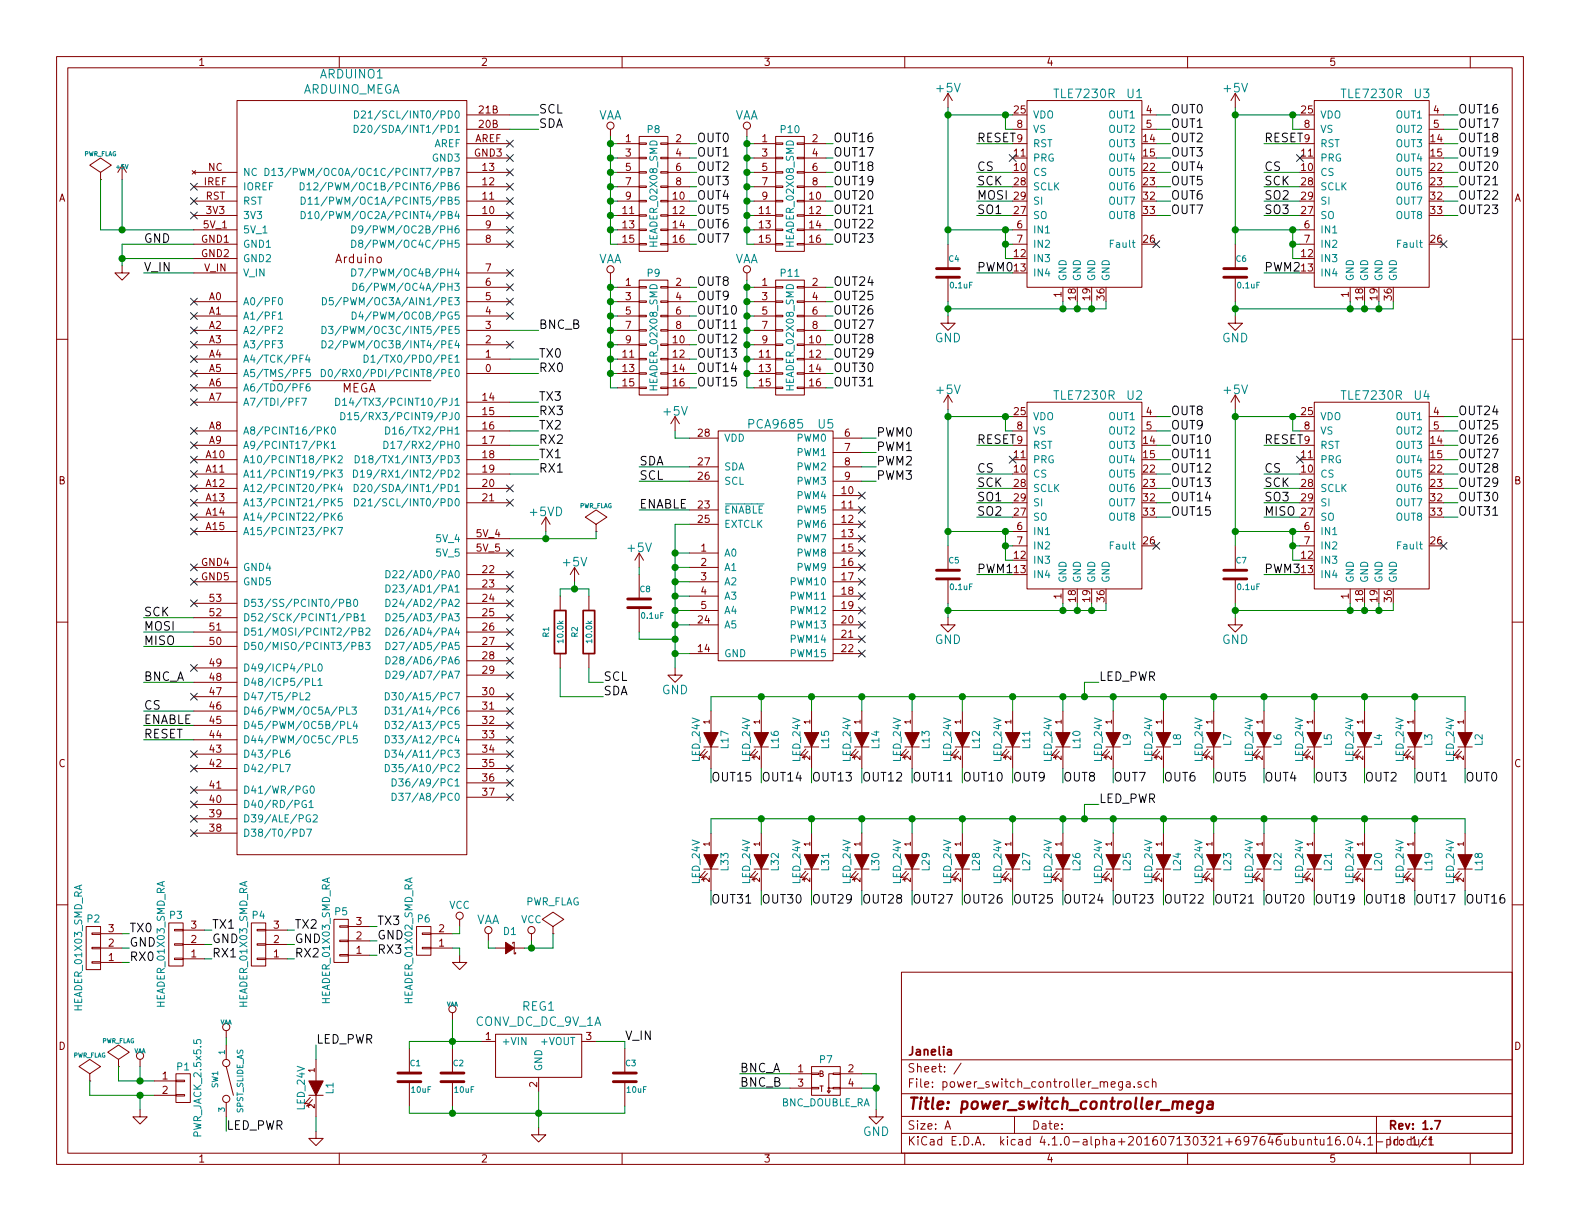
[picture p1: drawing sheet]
<svg xmlns="http://www.w3.org/2000/svg" width="279mm" height="216mm" viewBox="0 0 279 216" stroke-linecap="round" stroke-linejoin="round" font-family="sans-serif">
<defs><g id="words">
<text font-size="2.8" fill="#840000" x="160.4" y="196.2">Title: power_switch_controller_mega</text>
<g font-size="2.1" fill="#008484">
<text x="53.5" y="16.6">ARDUINO_MEGA</text>
<text x="56.7" y="13.9">ARDUINO1</text>
<text x="165.7" y="16.3">+5V</text>
<text x="186.6" y="17.3">TLE7230R</text>
<text x="199.3" y="17.3">U1</text>
<text x="216.5" y="16.3">+5V</text>
<text x="237.4" y="17.3">TLE7230R</text>
<text x="250.1" y="17.3">U3</text>
<text x="105.7" y="21.2">VAA</text>
<text x="129.8" y="21.2">VAA</text>
<text x="105.7" y="46.6">VAA</text>
<text x="129.8" y="46.6">VAA</text>
<text x="165.3" y="60.5">GND</text>
<text x="216.1" y="60.5">GND</text>
<text x="165.7" y="69.7">+5V</text>
<text x="186.6" y="70.7">TLE7230R</text>
<text x="199.3" y="70.7">U2</text>
<text x="216.5" y="69.7">+5V</text>
<text x="237.4" y="70.7">TLE7230R</text>
<text x="250.1" y="70.7">U4</text>
<text x="117.5" y="73.5">+5V</text>
<text x="132.6" y="75.8">PCA9685</text>
<text x="144.7" y="75.8">U5</text>
<text x="93.9" y="91.3">+5VD</text>
<text x="99.7" y="100.2">+5V</text>
<text x="111.1" y="97.6">+5V</text>
<text x="165.3" y="113.9">GND</text>
<text x="216.1" y="113.9">GND</text>
<text x="117" y="122.8">GND</text>
<text x="84.1" y="163.4">VAA</text>
<text x="92.4" y="178.7">REG1</text>
<text x="84.1" y="181.4">CONV_DC_DC_9V_1A</text>
<text x="152.6" y="200.9">GND</text>
</g>
<g font-size="2.1">
<text x="95.2" y="20.1">SCL</text>
<text x="95.2" y="22.6">SDA</text>
<text x="207" y="20.1">OUT0</text>
<text x="207" y="22.6">OUT1</text>
<text x="257.8" y="20.1">OUT16</text>
<text x="257.8" y="22.6">OUT17</text>
<text x="123.2" y="25.1">OUT0</text>
<text x="123.2" y="27.7">OUT1</text>
<text x="147.3" y="25.1">OUT16</text>
<text x="147.3" y="27.7">OUT17</text>
<text x="207" y="25.1">OUT2</text>
<text x="207" y="27.7">OUT3</text>
<text x="257.8" y="25.1">OUT18</text>
<text x="257.8" y="27.7">OUT19</text>
<text x="123.2" y="30.2">OUT2</text>
<text x="123.2" y="32.8">OUT3</text>
<text x="123.2" y="35.3">OUT4</text>
<text x="147.3" y="30.2">OUT18</text>
<text x="147.3" y="32.8">OUT19</text>
<text x="147.3" y="35.3">OUT20</text>
<text x="172.7" y="35.3">MOSI</text>
<text x="172.7" y="30.2">CS</text>
<text x="172.7" y="32.8">SCK</text>
<text x="207" y="30.2">OUT4</text>
<text x="207" y="32.8">OUT5</text>
<text x="207" y="35.3">OUT6</text>
<text x="223.5" y="35.3">SO2</text>
<text x="223.5" y="30.2">CS</text>
<text x="223.5" y="32.8">SCK</text>
<text x="257.8" y="30.2">OUT20</text>
<text x="257.8" y="32.8">OUT21</text>
<text x="257.8" y="35.3">OUT22</text>
<text x="123.2" y="37.8">OUT5</text>
<text x="123.2" y="40.4">OUT6</text>
<text x="147.3" y="37.8">OUT21</text>
<text x="147.3" y="40.4">OUT22</text>
<text x="172.7" y="37.8">SO1</text>
<text x="207" y="37.8">OUT7</text>
<text x="223.5" y="37.8">SO3</text>
<text x="257.8" y="37.8">OUT23</text>
<text x="25.4" y="42.9">GND</text>
<text x="123.2" y="42.9">OUT7</text>
<text x="147.3" y="42.9">OUT23</text>
<text x="25.4" y="48">V_IN</text>
<text x="123.2" y="50.5">OUT8</text>
<text x="123.2" y="53.1">OUT9</text>
<text x="147.3" y="50.5">OUT24</text>
<text x="147.3" y="53.1">OUT25</text>
<text x="172.7" y="48">PWM0</text>
<text x="223.5" y="48">PWM2</text>
<text x="95.2" y="58.2">BNC_B</text>
<text x="123.2" y="55.6">OUT10</text>
<text x="123.2" y="58.2">OUT11</text>
<text x="147.3" y="55.6">OUT26</text>
<text x="147.3" y="58.2">OUT27</text>
<text x="95.2" y="65.8">RX0</text>
<text x="95.2" y="63.2">TX0</text>
<text x="123.2" y="60.7">OUT12</text>
<text x="123.2" y="63.2">OUT13</text>
<text x="123.2" y="65.8">OUT14</text>
<text x="147.3" y="60.7">OUT28</text>
<text x="147.3" y="63.2">OUT29</text>
<text x="147.3" y="65.8">OUT30</text>
<text x="95.2" y="70.9">TX3</text>
<text x="123.2" y="68.3">OUT15</text>
<text x="147.3" y="68.3">OUT31</text>
<text x="95.2" y="73.4">RX3</text>
<text x="95.2" y="75.9">TX2</text>
<text x="154.9" y="77.2">PWM0</text>
<text x="207" y="73.4">OUT8</text>
<text x="207" y="75.9">OUT9</text>
<text x="257.8" y="73.4">OUT24</text>
<text x="257.8" y="75.9">OUT25</text>
<text x="95.2" y="78.5">RX2</text>
<text x="95.2" y="81">TX1</text>
<text x="95.2" y="83.6">RX1</text>
<text x="113" y="82.3">SDA</text>
<text x="154.9" y="79.8">PWM1</text>
<text x="154.9" y="82.3">PWM2</text>
<text x="172.7" y="83.6">CS</text>
<text x="207" y="78.5">OUT10</text>
<text x="207" y="81">OUT11</text>
<text x="207" y="83.6">OUT12</text>
<text x="223.5" y="83.6">CS</text>
<text x="257.8" y="78.5">OUT26</text>
<text x="257.8" y="81">OUT27</text>
<text x="257.8" y="83.6">OUT28</text>
<text x="113" y="89.9">ENABLE</text>
<text x="113" y="84.8">SCL</text>
<text x="154.9" y="84.8">PWM3</text>
<text x="172.7" y="88.6">SO1</text>
<text x="172.7" y="86.1">SCK</text>
<text x="207" y="86.1">OUT13</text>
<text x="207" y="88.6">OUT14</text>
<text x="223.5" y="88.6">SO3</text>
<text x="223.5" y="86.1">SCK</text>
<text x="257.8" y="86.1">OUT29</text>
<text x="257.8" y="88.6">OUT30</text>
<text x="172.7" y="91.2">SO2</text>
<text x="207" y="91.2">OUT15</text>
<text x="223.5" y="91.2">MISO</text>
<text x="257.8" y="91.2">OUT31</text>
<text x="172.7" y="101.3">PWM1</text>
<text x="223.5" y="101.3">PWM3</text>
<text x="25.4" y="109">SCK</text>
<text x="25.4" y="111.5">MOSI</text>
<text x="25.4" y="114">MISO</text>
<text x="25.4" y="125.5">CS</text>
<text x="25.4" y="120.4">BNC_A</text>
<text x="106.7" y="122.9">SDA</text>
<text x="106.7" y="120.4">SCL</text>
<text x="194.3" y="120.4">LED_PWR</text>
<text x="25.4" y="130.6">RESET</text>
<text x="25.4" y="128">ENABLE</text>
<text x="125.7" y="138.2">OUT15</text>
<text x="134.6" y="138.2">OUT14</text>
<text x="143.5" y="138.2">OUT13</text>
<text x="152.4" y="138.2">OUT12</text>
<text x="161.3" y="138.2">OUT11</text>
<text x="170.2" y="138.2">OUT10</text>
<text x="179.1" y="138.2">OUT9</text>
<text x="188" y="138.2">OUT8</text>
<text x="194.3" y="142">LED_PWR</text>
<text x="196.8" y="138.2">OUT7</text>
<text x="205.7" y="138.2">OUT6</text>
<text x="214.6" y="138.2">OUT5</text>
<text x="223.5" y="138.2">OUT4</text>
<text x="232.4" y="138.2">OUT3</text>
<text x="241.3" y="138.2">OUT2</text>
<text x="250.2" y="138.2">OUT1</text>
<text x="259.1" y="138.2">OUT0</text>
<text x="125.7" y="159.8">OUT31</text>
<text x="134.6" y="159.8">OUT30</text>
<text x="143.5" y="159.8">OUT29</text>
<text x="152.4" y="159.8">OUT28</text>
<text x="161.3" y="159.8">OUT27</text>
<text x="170.2" y="159.8">OUT26</text>
<text x="179.1" y="159.8">OUT25</text>
<text x="188" y="159.8">OUT24</text>
<text x="196.8" y="159.8">OUT23</text>
<text x="205.7" y="159.8">OUT22</text>
<text x="214.6" y="159.8">OUT21</text>
<text x="223.5" y="159.8">OUT20</text>
<text x="232.4" y="159.8">OUT19</text>
<text x="241.3" y="159.8">OUT18</text>
<text x="250.2" y="159.8">OUT17</text>
<text x="259.1" y="159.8">OUT16</text>
<text x="22.9" y="164.8">TX0</text>
<text x="22.9" y="167.4">GND</text>
<text x="37.5" y="164.2">TX1</text>
<text x="37.5" y="166.8">GND</text>
<text x="52.1" y="164.2">TX2</text>
<text x="52.1" y="166.8">GND</text>
<text x="66.7" y="163.6">TX3</text>
<text x="66.7" y="166.1">GND</text>
<text x="22.9" y="169.9">RX0</text>
<text x="37.5" y="169.3">RX1</text>
<text x="52.1" y="169.3">RX2</text>
<text x="66.7" y="168.7">RX3</text>
<text x="55.9" y="184.5">LED_PWR</text>
<text x="110.5" y="183.9">V_IN</text>
<text x="130.8" y="189.6">BNC_A</text>
<text x="130.8" y="192.2">BNC_B</text>
<text x="40" y="199.8">LED_PWR</text>
</g>
<g font-size="2.1" fill="#008400">
<text x="172.7" y="25.1">RESET</text>
<text x="223.5" y="25.1">RESET</text>
<text x="172.7" y="78.5">RESET</text>
<text x="223.5" y="78.5">RESET</text>
</g>
<g font-size="2.1" fill="#840000">
<text x="59.4" y="46.5">Arduino</text>
<text x="60.3" y="69.4">MEGA</text>
<text x="160.4" y="189.6">Sheet: /</text>
<text x="160.4" y="186.6">Janelia</text>
<text x="160.4" y="192.3">File: power_switch_controller_mega.sch</text>
<text x="160.4" y="202.5">KiCad E.D.A. kicad 4.1.0-alpha+201607130321+697646ubuntu16.04.1-product</text>
<text x="160.4" y="199.7">Size: A</text>
<text x="182.4" y="199.7">Date:</text>
<text x="245.4" y="199.7">Rev: 1.7</text>
<text x="245.4" y="202.5">Id: 1/1</text>
</g>
<g font-size="1.8" fill="#840000">
<text x="35" y="11.6">1</text>
<text x="85" y="11.6">2</text>
<text x="135" y="11.6">3</text>
<text x="185" y="11.6">4</text>
<text x="235" y="11.6">5</text>
<text x="84.7" y="22.6">20B</text>
<text x="84.7" y="20.1">21B</text>
<text x="179.4" y="20.1">25</text>
<text x="179.9" y="22.6">8</text>
<text x="202.7" y="20.1">4</text>
<text x="202.7" y="22.6">5</text>
<text x="230.2" y="20.1">25</text>
<text x="230.7" y="22.6">8</text>
<text x="253.5" y="20.1">4</text>
<text x="253.5" y="22.6">5</text>
<text x="83.9" y="27.7">GND3</text>
<text x="83.9" y="25.1">AREF</text>
<text x="110.6" y="25.1">1</text>
<text x="110.6" y="27.7">3</text>
<text x="119.5" y="25.1">2</text>
<text x="119.5" y="27.7">4</text>
<text x="134.8" y="25.1">1</text>
<text x="134.8" y="27.7">3</text>
<text x="143.7" y="25.1">2</text>
<text x="143.7" y="27.7">4</text>
<text x="179.4" y="27.7">11</text>
<text x="179.9" y="25.1">9</text>
<text x="202.2" y="25.1">14</text>
<text x="202.2" y="27.7">15</text>
<text x="230.2" y="27.7">11</text>
<text x="230.7" y="25.1">9</text>
<text x="253" y="25.1">14</text>
<text x="253" y="27.7">15</text>
<text x="10.4" y="35.6">A</text>
<text x="36.1" y="32.8">IREF</text>
<text x="36.3" y="35.3">RST</text>
<text x="36.8" y="30.2">NC</text>
<text x="85.4" y="35.3">11</text>
<text x="85.4" y="32.8">12</text>
<text x="85.4" y="30.2">13</text>
<text x="110.6" y="30.2">5</text>
<text x="110.6" y="32.8">7</text>
<text x="110.6" y="35.3">9</text>
<text x="119" y="35.3">10</text>
<text x="119.5" y="30.2">6</text>
<text x="119.5" y="32.8">8</text>
<text x="134.8" y="30.2">5</text>
<text x="134.8" y="32.8">7</text>
<text x="134.8" y="35.3">9</text>
<text x="143.2" y="35.3">10</text>
<text x="143.7" y="30.2">6</text>
<text x="143.7" y="32.8">8</text>
<text x="179.4" y="30.2">10</text>
<text x="179.4" y="32.8">28</text>
<text x="179.4" y="35.3">29</text>
<text x="202.2" y="30.2">22</text>
<text x="202.2" y="35.3">32</text>
<text x="202.2" y="32.8">23</text>
<text x="230.2" y="30.2">10</text>
<text x="230.2" y="32.8">28</text>
<text x="230.2" y="35.3">29</text>
<text x="253" y="30.2">22</text>
<text x="253" y="35.3">32</text>
<text x="253" y="32.8">23</text>
<text x="267.8" y="35.6">A</text>
<text x="36" y="40.4">5V_1</text>
<text x="36.5" y="37.8">3V3</text>
<text x="85.4" y="37.8">10</text>
<text x="85.9" y="40.4">9</text>
<text x="110.2" y="37.8">11</text>
<text x="110.2" y="40.4">13</text>
<text x="119" y="37.8">12</text>
<text x="119" y="40.4">14</text>
<text x="134.3" y="37.8">11</text>
<text x="134.3" y="40.4">13</text>
<text x="143.2" y="37.8">12</text>
<text x="143.2" y="40.4">14</text>
<text x="179.4" y="37.8">27</text>
<text x="179.9" y="40.4">6</text>
<text x="202.2" y="37.8">33</text>
<text x="230.2" y="37.8">27</text>
<text x="230.7" y="40.4">6</text>
<text x="253" y="37.8">33</text>
<text x="35.7" y="42.9">GND1</text>
<text x="35.7" y="45.5">GND2</text>
<text x="85.9" y="42.9">8</text>
<text x="110.2" y="42.9">15</text>
<text x="119" y="42.9">16</text>
<text x="134.3" y="42.9">15</text>
<text x="143.2" y="42.9">16</text>
<text x="179.4" y="45.5">12</text>
<text x="179.9" y="42.9">7</text>
<text x="202.2" y="42.9">26</text>
<text x="230.2" y="45.5">12</text>
<text x="230.7" y="42.9">7</text>
<text x="253" y="42.9">26</text>
<text x="36.1" y="48">V_IN</text>
<text x="37" y="53.1">A0</text>
<text x="85.9" y="53.1">5</text>
<text x="85.9" y="50.5">6</text>
<text x="85.9" y="48">7</text>
<text x="110.6" y="50.5">1</text>
<text x="110.6" y="53.1">3</text>
<text x="119.5" y="50.5">2</text>
<text x="119.5" y="53.1">4</text>
<text x="134.8" y="50.5">1</text>
<text x="134.8" y="53.1">3</text>
<text x="143.7" y="50.5">2</text>
<text x="143.7" y="53.1">4</text>
<text x="179.4" y="48">13</text>
<text x="187.7" y="52.6" transform="rotate(-90 187.7 52.6)">1</text>
<text x="190.2" y="53" transform="rotate(-90 190.2 53)">18</text>
<text x="192.8" y="53" transform="rotate(-90 192.8 53)">19</text>
<text x="195.3" y="53" transform="rotate(-90 195.3 53)">36</text>
<text x="230.2" y="48">13</text>
<text x="238.5" y="52.6" transform="rotate(-90 238.5 52.6)">1</text>
<text x="241" y="53" transform="rotate(-90 241 53)">18</text>
<text x="243.6" y="53" transform="rotate(-90 243.6 53)">19</text>
<text x="246.1" y="53" transform="rotate(-90 246.1 53)">36</text>
<text x="37" y="55.6">A1</text>
<text x="37" y="58.2">A2</text>
<text x="85.9" y="58.2">3</text>
<text x="85.9" y="55.6">4</text>
<text x="110.6" y="55.6">5</text>
<text x="110.6" y="58.2">7</text>
<text x="119.5" y="55.6">6</text>
<text x="119.5" y="58.2">8</text>
<text x="134.8" y="55.6">5</text>
<text x="134.8" y="58.2">7</text>
<text x="143.7" y="55.6">6</text>
<text x="143.7" y="58.2">8</text>
<text x="37" y="60.7">A3</text>
<text x="37" y="63.2">A4</text>
<text x="37" y="65.8">A5</text>
<text x="85.9" y="65.8">0</text>
<text x="85.9" y="63.2">1</text>
<text x="85.9" y="60.7">2</text>
<text x="110.2" y="63.2">11</text>
<text x="110.2" y="65.8">13</text>
<text x="110.6" y="60.7">9</text>
<text x="119" y="60.7">10</text>
<text x="119" y="63.2">12</text>
<text x="119" y="65.8">14</text>
<text x="134.3" y="63.2">11</text>
<text x="134.3" y="65.8">13</text>
<text x="134.8" y="60.7">9</text>
<text x="143.2" y="60.7">10</text>
<text x="143.2" y="63.2">12</text>
<text x="143.2" y="65.8">14</text>
<text x="37" y="68.3">A6</text>
<text x="37" y="70.9">A7</text>
<text x="85.4" y="70.9">14</text>
<text x="110.2" y="68.3">15</text>
<text x="119" y="68.3">16</text>
<text x="134.3" y="68.3">15</text>
<text x="143.2" y="68.3">16</text>
<text x="37" y="75.9">A8</text>
<text x="85.4" y="73.4">15</text>
<text x="85.4" y="75.9">16</text>
<text x="123.5" y="77.2">28</text>
<text x="149.4" y="77.2">6</text>
<text x="179.4" y="73.4">25</text>
<text x="179.9" y="75.9">8</text>
<text x="202.7" y="73.4">4</text>
<text x="202.7" y="75.9">5</text>
<text x="230.2" y="73.4">25</text>
<text x="230.7" y="75.9">8</text>
<text x="253.5" y="73.4">4</text>
<text x="253.5" y="75.9">5</text>
<text x="36.5" y="81">A10</text>
<text x="36.5" y="83.6">A11</text>
<text x="37" y="78.5">A9</text>
<text x="85.4" y="78.5">17</text>
<text x="85.4" y="81">18</text>
<text x="85.4" y="83.6">19</text>
<text x="123.5" y="82.3">27</text>
<text x="149.4" y="79.8">7</text>
<text x="149.4" y="82.3">8</text>
<text x="179.4" y="83.6">10</text>
<text x="179.4" y="81">11</text>
<text x="179.9" y="78.5">9</text>
<text x="202.2" y="83.6">22</text>
<text x="202.2" y="78.5">14</text>
<text x="202.2" y="81">15</text>
<text x="230.2" y="83.6">10</text>
<text x="230.2" y="81">11</text>
<text x="230.7" y="78.5">9</text>
<text x="253" y="83.6">22</text>
<text x="253" y="78.5">14</text>
<text x="253" y="81">15</text>
<text x="10.4" y="85.6">B</text>
<text x="36.5" y="86.1">A12</text>
<text x="36.5" y="88.6">A13</text>
<text x="85.4" y="86.1">20</text>
<text x="85.4" y="88.6">21</text>
<text x="123.5" y="89.9">23</text>
<text x="123.5" y="84.8">26</text>
<text x="148.9" y="87.4">10</text>
<text x="148.9" y="89.9">11</text>
<text x="149.4" y="84.8">9</text>
<text x="179.4" y="86.1">28</text>
<text x="179.4" y="88.6">29</text>
<text x="202.2" y="88.6">32</text>
<text x="202.2" y="86.1">23</text>
<text x="230.2" y="86.1">28</text>
<text x="230.2" y="88.6">29</text>
<text x="253" y="88.6">32</text>
<text x="253" y="86.1">23</text>
<text x="267.8" y="85.6">B</text>
<text x="36.5" y="91.2">A14</text>
<text x="36.5" y="93.7">A15</text>
<text x="84.3" y="95">5V_4</text>
<text x="123.5" y="92.5">25</text>
<text x="148.9" y="92.5">12</text>
<text x="148.9" y="95">13</text>
<text x="179.4" y="91.2">27</text>
<text x="179.9" y="93.7">6</text>
<text x="202.2" y="91.2">33</text>
<text x="230.2" y="91.2">27</text>
<text x="230.7" y="93.7">6</text>
<text x="253" y="91.2">33</text>
<text x="35.7" y="100.1">GND4</text>
<text x="84.3" y="97.5">5V_5</text>
<text x="85.4" y="101.3">22</text>
<text x="124" y="97.5">1</text>
<text x="124" y="100.1">2</text>
<text x="148.9" y="97.5">15</text>
<text x="148.9" y="100.1">16</text>
<text x="179.4" y="98.8">12</text>
<text x="179.4" y="101.3">13</text>
<text x="179.9" y="96.3">7</text>
<text x="202.2" y="96.3">26</text>
<text x="230.2" y="98.8">12</text>
<text x="230.2" y="101.3">13</text>
<text x="230.7" y="96.3">7</text>
<text x="253" y="96.3">26</text>
<text x="35.7" y="102.6">GND5</text>
<text x="37.1" y="106.4">53</text>
<text x="85.4" y="103.9">23</text>
<text x="85.4" y="106.4">24</text>
<text x="124" y="102.6">3</text>
<text x="124" y="105.2">4</text>
<text x="124" y="107.7">5</text>
<text x="148.9" y="102.6">17</text>
<text x="148.9" y="105.2">18</text>
<text x="148.9" y="107.7">19</text>
<text x="187.7" y="105.9" transform="rotate(-90 187.7 105.9)">1</text>
<text x="190.2" y="106.4" transform="rotate(-90 190.2 106.4)">18</text>
<text x="192.8" y="106.4" transform="rotate(-90 192.8 106.4)">19</text>
<text x="195.3" y="106.4" transform="rotate(-90 195.3 106.4)">36</text>
<text x="238.5" y="105.9" transform="rotate(-90 238.5 105.9)">1</text>
<text x="241" y="106.4" transform="rotate(-90 241 106.4)">18</text>
<text x="243.6" y="106.4" transform="rotate(-90 243.6 106.4)">19</text>
<text x="246.1" y="106.4" transform="rotate(-90 246.1 106.4)">36</text>
<text x="37.1" y="111.5">51</text>
<text x="37.1" y="109">52</text>
<text x="85.4" y="109">25</text>
<text x="85.4" y="111.5">26</text>
<text x="123.5" y="110.2">24</text>
<text x="148.9" y="110.2">20</text>
<text x="148.9" y="112.8">21</text>
<text x="37.1" y="114">50</text>
<text x="37.1" y="117.9">49</text>
<text x="85.4" y="114">27</text>
<text x="85.4" y="116.6">28</text>
<text x="85.4" y="119.1">29</text>
<text x="123.5" y="115.3">14</text>
<text x="148.9" y="115.3">22</text>
<text x="37.1" y="125.5">46</text>
<text x="37.1" y="122.9">47</text>
<text x="37.1" y="120.4">48</text>
<text x="85.4" y="122.9">30</text>
<text x="85.4" y="125.5">31</text>
<text x="37.1" y="130.6">44</text>
<text x="37.1" y="128">45</text>
<text x="85.4" y="128">32</text>
<text x="85.4" y="130.6">33</text>
<text x="10.4" y="135.6">C</text>
<text x="37.1" y="135.6">42</text>
<text x="37.1" y="133.1">43</text>
<text x="85.4" y="133.1">34</text>
<text x="85.4" y="135.6">35</text>
<text x="267.8" y="135.6">C</text>
<text x="37.1" y="142">40</text>
<text x="37.1" y="139.4">41</text>
<text x="85.4" y="138.2">36</text>
<text x="85.4" y="140.7">37</text>
<text x="37.1" y="147.1">38</text>
<text x="37.1" y="144.5">39</text>
<text x="19.2" y="167.4">2</text>
<text x="19.2" y="164.8">3</text>
<text x="33.8" y="166.8">2</text>
<text x="33.8" y="164.2">3</text>
<text x="48.4" y="166.8">2</text>
<text x="48.4" y="164.2">3</text>
<text x="63" y="166.1">2</text>
<text x="63" y="163.6">3</text>
<text x="77.6" y="167.4">1</text>
<text x="77.6" y="164.8">2</text>
<text x="19.2" y="169.9">1</text>
<text x="33.8" y="169.3">1</text>
<text x="48.4" y="169.3">1</text>
<text x="63" y="168.7">1</text>
<text x="10.4" y="185.6">D</text>
<text x="85.9" y="183.9">1</text>
<text x="103.7" y="183.9">3</text>
<text x="267.8" y="185.6">D</text>
<text x="28.7" y="190.9">1</text>
<text x="141.1" y="189.6">1</text>
<text x="150" y="189.6">2</text>
<text x="28.7" y="193.4">2</text>
<text x="95" y="192.3" transform="rotate(-90 95 192.3)">2</text>
<text x="141.1" y="192.2">3</text>
<text x="150" y="192.2">4</text>
<text x="35" y="205.5">1</text>
<text x="85" y="205.5">2</text>
<text x="135" y="205.5">3</text>
<text x="185" y="205.5">4</text>
<text x="235" y="205.5">5</text>
</g>
<g font-size="1.8" fill="#008484">
<text x="65.8" y="23.5">D20/SDA/INT1/PD1</text>
<text x="66" y="21">D21/SCL/INT0/PD0</text>
<text x="114.5" y="23.5">P8</text>
<text x="138.1" y="23.5">P10</text>
<text x="182.6" y="23.5">VS</text>
<text x="182.6" y="21">VDO</text>
<text x="196.2" y="21">OUT1</text>
<text x="196.2" y="23.5">OUT2</text>
<text x="233.4" y="23.5">VS</text>
<text x="233.4" y="21">VDO</text>
<text x="247" y="21">OUT1</text>
<text x="247" y="23.5">OUT2</text>
<text x="76.6" y="28.6">GND3</text>
<text x="76.7" y="26">AREF</text>
<text x="182.6" y="26">RST</text>
<text x="182.6" y="28.6">PRG</text>
<text x="196.2" y="26">OUT3</text>
<text x="196.2" y="28.6">OUT4</text>
<text x="233.4" y="26">RST</text>
<text x="233.4" y="28.6">PRG</text>
<text x="247" y="26">OUT3</text>
<text x="247" y="28.6">OUT4</text>
<text x="42.9" y="31.1">NC</text>
<text x="42.9" y="33.7">IOREF</text>
<text x="51.9" y="31.1">D13/PWM/OC0A/OC1C/PCINT7/PB7</text>
<text x="57.4" y="33.7">D12/PWM/OC1B/PCINT6/PB6</text>
<text x="182.6" y="31.1">CS</text>
<text x="182.6" y="33.7">SCLK</text>
<text x="196.2" y="31.1">OUT5</text>
<text x="196.2" y="33.7">OUT6</text>
<text x="233.4" y="31.1">CS</text>
<text x="233.4" y="33.7">SCLK</text>
<text x="247" y="31.1">OUT5</text>
<text x="247" y="33.7">OUT6</text>
<text x="42.9" y="38.7">3V3</text>
<text x="42.9" y="36.2">RST</text>
<text x="42.9" y="41.3">5V_1</text>
<text x="57.4" y="38.7">D10/PWM/OC2A/PCINT4/PB4</text>
<text x="57.4" y="36.2">D11/PWM/OC1A/PCINT5/PB5</text>
<text x="65.1" y="41.3">D9/PWM/OC2B/PH6</text>
<text x="182.6" y="41.3">IN1</text>
<text x="182.6" y="38.7">SO</text>
<text x="182.6" y="36.2">SI</text>
<text x="196.2" y="36.2">OUT7</text>
<text x="196.2" y="38.7">OUT8</text>
<text x="233.4" y="41.3">IN1</text>
<text x="233.4" y="38.7">SO</text>
<text x="233.4" y="36.2">SI</text>
<text x="247" y="36.2">OUT7</text>
<text x="247" y="38.7">OUT8</text>
<text x="42.9" y="43.8">GND1</text>
<text x="42.9" y="46.4">GND2</text>
<text x="65.1" y="43.8">D8/PWM/OC4C/PH5</text>
<text x="116.3" y="43.5" transform="rotate(-90 116.3 43.5)">HEADER_02X08_SMD</text>
<text x="140.4" y="43.5" transform="rotate(-90 140.4 43.5)">HEADER_02X08_SMD</text>
<text x="182.6" y="43.8">IN2</text>
<text x="182.6" y="46.4">IN3</text>
<text x="196.7" y="43.8">Fault</text>
<text x="233.4" y="43.8">IN2</text>
<text x="233.4" y="46.4">IN3</text>
<text x="247.5" y="43.8">Fault</text>
<text x="42.9" y="54">A0/PF0</text>
<text x="42.9" y="48.9">V_IN</text>
<text x="60.7" y="54">D5/PWM/OC3A/AIN1/PE3</text>
<text x="65.1" y="51.4">D6/PWM/OC4A/PH3</text>
<text x="65.1" y="48.9">D7/PWM/OC4B/PH4</text>
<text x="114.5" y="48.9">P9</text>
<text x="138.1" y="48.9">P11</text>
<text x="182.6" y="48.9">IN4</text>
<text x="188.6" y="49.8" transform="rotate(-90 188.6 49.8)">GND</text>
<text x="191.1" y="49.8" transform="rotate(-90 191.1 49.8)">GND</text>
<text x="193.7" y="49.8" transform="rotate(-90 193.7 49.8)">GND</text>
<text x="196.2" y="49.8" transform="rotate(-90 196.2 49.8)">GND</text>
<text x="233.4" y="48.9">IN4</text>
<text x="239.4" y="49.8" transform="rotate(-90 239.4 49.8)">GND</text>
<text x="241.9" y="49.8" transform="rotate(-90 241.9 49.8)">GND</text>
<text x="244.5" y="49.8" transform="rotate(-90 244.5 49.8)">GND</text>
<text x="247" y="49.8" transform="rotate(-90 247 49.8)">GND</text>
<text x="42.9" y="56.5">A1/PF1</text>
<text x="42.9" y="59.1">A2/PF2</text>
<text x="60.9" y="59.1">D3/PWM/OC3C/INT5/PE5</text>
<text x="65" y="56.5">D4/PWM/OC0B/PG5</text>
<text x="42.9" y="61.6">A3/PF3</text>
<text x="42.9" y="64.1">A4/TCK/PF4</text>
<text x="60.9" y="61.6">D2/PWM/OC3B/INT4/PE4</text>
<text x="67.4" y="64.1">D1/TX0/PDO/PE1</text>
<text x="42.9" y="66.7">A5/TMS/PF5</text>
<text x="42.9" y="69.2">A6/TDO/PF6</text>
<text x="42.9" y="71.8">A7/TDI/PF7</text>
<text x="61.3" y="66.7">D0/RX0/PDI/PCINT8/PE0</text>
<text x="63.1" y="71.8">D14/TX3/PCINT10/PJ1</text>
<text x="116.3" y="68.9" transform="rotate(-90 116.3 68.9)">HEADER_02X08_SMD</text>
<text x="140.4" y="68.9" transform="rotate(-90 140.4 68.9)">HEADER_02X08_SMD</text>
<text x="42.9" y="76.8">A8/PCINT16/PK0</text>
<text x="63.9" y="74.3">D15/RX3/PCINT9/PJ0</text>
<text x="70.6" y="76.8">D16/TX2/PH1</text>
<text x="182.6" y="76.8">VS</text>
<text x="182.6" y="74.3">VDO</text>
<text x="196.2" y="74.3">OUT1</text>
<text x="196.2" y="76.8">OUT2</text>
<text x="233.4" y="76.8">VS</text>
<text x="233.4" y="74.3">VDO</text>
<text x="247" y="74.3">OUT1</text>
<text x="247" y="76.8">OUT2</text>
<text x="42.9" y="79.4">A9/PCINT17/PK1</text>
<text x="42.9" y="81.9">A10/PCINT18/PK2</text>
<text x="66.3" y="81.9">D18/TX1/INT3/PD3</text>
<text x="70.4" y="79.4">D17/RX2/PH0</text>
<text x="128" y="83.2">SDA</text>
<text x="128" y="78.1">VDD</text>
<text x="141" y="78.1">PWM0</text>
<text x="141" y="80.6">PWM1</text>
<text x="141" y="83.2">PWM2</text>
<text x="182.6" y="79.4">RST</text>
<text x="182.6" y="81.9">PRG</text>
<text x="196.2" y="79.4">OUT3</text>
<text x="196.2" y="81.9">OUT4</text>
<text x="233.4" y="79.4">RST</text>
<text x="233.4" y="81.9">PRG</text>
<text x="247" y="79.4">OUT3</text>
<text x="247" y="81.9">OUT4</text>
<text x="42.9" y="84.5">A11/PCINT19/PK3</text>
<text x="42.9" y="87">A12/PCINT20/PK4</text>
<text x="42.9" y="89.5">A13/PCINT21/PK5</text>
<text x="65.8" y="87">D20/SDA/INT1/PD1</text>
<text x="66" y="89.5">D21/SCL/INT0/PD0</text>
<text x="66.1" y="84.5">D19/RX1/INT2/PD2</text>
<text x="128" y="85.7">SCL</text>
<text x="141" y="85.7">PWM3</text>
<text x="141" y="88.3">PWM4</text>
<text x="182.6" y="84.5">CS</text>
<text x="182.6" y="87">SCLK</text>
<text x="182.6" y="89.5">SI</text>
<text x="196.2" y="84.5">OUT5</text>
<text x="196.2" y="89.5">OUT7</text>
<text x="196.2" y="87">OUT6</text>
<text x="233.4" y="84.5">CS</text>
<text x="233.4" y="87">SCLK</text>
<text x="233.4" y="89.5">SI</text>
<text x="247" y="84.5">OUT5</text>
<text x="247" y="89.5">OUT7</text>
<text x="247" y="87">OUT6</text>
<text x="42.9" y="92.1">A14/PCINT22/PK6</text>
<text x="42.9" y="94.6">A15/PCINT23/PK7</text>
<text x="77.4" y="95.9">5V_4</text>
<text x="128" y="90.8">ENABLE</text>
<text x="128" y="93.3">EXTCLK</text>
<text x="141" y="90.8">PWM5</text>
<text x="141" y="93.3">PWM6</text>
<text x="141" y="95.9">PWM7</text>
<text x="182.6" y="94.6">IN1</text>
<text x="182.6" y="92.1">SO</text>
<text x="196.2" y="92.1">OUT8</text>
<text x="233.4" y="94.6">IN1</text>
<text x="233.4" y="92.1">SO</text>
<text x="247" y="92.1">OUT8</text>
<text x="42.9" y="101">GND4</text>
<text x="77.4" y="98.4">5V_5</text>
<text x="128" y="98.4">A0</text>
<text x="128" y="101">A1</text>
<text x="141" y="98.4">PWM8</text>
<text x="141" y="101">PWM9</text>
<text x="182.6" y="97.2">IN2</text>
<text x="182.6" y="99.7">IN3</text>
<text x="196.7" y="97.2">Fault</text>
<text x="233.4" y="97.2">IN2</text>
<text x="233.4" y="99.7">IN3</text>
<text x="247.5" y="97.2">Fault</text>
<text x="42.9" y="107.3">D53/SS/PCINT0/PB0</text>
<text x="42.9" y="103.5">GND5</text>
<text x="70.3" y="102.2">D22/AD0/PA0</text>
<text x="70.3" y="104.8">D23/AD1/PA1</text>
<text x="70.3" y="107.3">D24/AD2/PA2</text>
<text x="128" y="103.5">A2</text>
<text x="128" y="106">A3</text>
<text x="140" y="103.5">PWM10</text>
<text x="140" y="106">PWM11</text>
<text x="182.6" y="102.2">IN4</text>
<text x="188.6" y="103.1" transform="rotate(-90 188.6 103.1)">GND</text>
<text x="191.1" y="103.1" transform="rotate(-90 191.1 103.1)">GND</text>
<text x="193.7" y="103.1" transform="rotate(-90 193.7 103.1)">GND</text>
<text x="196.2" y="103.1" transform="rotate(-90 196.2 103.1)">GND</text>
<text x="233.4" y="102.2">IN4</text>
<text x="239.4" y="103.1" transform="rotate(-90 239.4 103.1)">GND</text>
<text x="241.9" y="103.1" transform="rotate(-90 241.9 103.1)">GND</text>
<text x="244.5" y="103.1" transform="rotate(-90 244.5 103.1)">GND</text>
<text x="247" y="103.1" transform="rotate(-90 247 103.1)">GND</text>
<text x="42.9" y="112.4">D51/MOSI/PCINT2/PB2</text>
<text x="42.9" y="109.9">D52/SCK/PCINT1/PB1</text>
<text x="70.3" y="109.9">D25/AD3/PA3</text>
<text x="70.3" y="112.4">D26/AD4/PA4</text>
<text x="128" y="108.6">A4</text>
<text x="128" y="111.1">A5</text>
<text x="140" y="111.1">PWM13</text>
<text x="140" y="113.7">PWM14</text>
<text x="140" y="108.6">PWM12</text>
<text x="42.9" y="114.9">D50/MISO/PCINT3/PB3</text>
<text x="42.9" y="118.7">D49/ICP4/PL0</text>
<text x="70.3" y="114.9">D27/AD5/PA5</text>
<text x="70.3" y="117.5">D28/AD6/PA6</text>
<text x="128" y="116.2">GND</text>
<text x="140" y="116.2">PWM15</text>
<text x="42.9" y="123.8">D47/T5/PL2</text>
<text x="42.9" y="121.3">D48/ICP5/PL1</text>
<text x="70.3" y="120">D29/AD7/PA7</text>
<text x="70.6" y="123.8">D30/A15/PC7</text>
<text x="42.9" y="131.4">D44/PWM/OC5C/PL5</text>
<text x="42.9" y="128.9">D45/PWM/OC5B/PL4</text>
<text x="42.9" y="126.4">D46/PWM/OC5A/PL3</text>
<text x="70.6" y="126.4">D31/A14/PC6</text>
<text x="70.6" y="128.9">D32/A13/PC5</text>
<text x="70.6" y="131.4">D33/A12/PC4</text>
<text x="199.9" y="131.8" transform="rotate(-90 199.9 131.8)">L9</text>
<text x="208.8" y="131.8" transform="rotate(-90 208.8 131.8)">L8</text>
<text x="217.7" y="131.8" transform="rotate(-90 217.7 131.8)">L7</text>
<text x="226.6" y="131.8" transform="rotate(-90 226.6 131.8)">L6</text>
<text x="235.5" y="131.8" transform="rotate(-90 235.5 131.8)">L5</text>
<text x="244.4" y="131.8" transform="rotate(-90 244.4 131.8)">L4</text>
<text x="253.3" y="131.8" transform="rotate(-90 253.3 131.8)">L3</text>
<text x="262.2" y="131.8" transform="rotate(-90 262.2 131.8)">L2</text>
<text x="42.9" y="136.5">D42/PL7</text>
<text x="42.9" y="134">D43/PL6</text>
<text x="70.6" y="134">D34/A11/PC3</text>
<text x="70.6" y="136.5">D35/A10/PC2</text>
<text x="123.7" y="134.6" transform="rotate(-90 123.7 134.6)">LED_24V</text>
<text x="128.8" y="132.3" transform="rotate(-90 128.8 132.3)">L17</text>
<text x="132.6" y="134.6" transform="rotate(-90 132.6 134.6)">LED_24V</text>
<text x="137.7" y="132.3" transform="rotate(-90 137.7 132.3)">L16</text>
<text x="141.5" y="134.6" transform="rotate(-90 141.5 134.6)">LED_24V</text>
<text x="146.6" y="132.3" transform="rotate(-90 146.6 132.3)">L15</text>
<text x="150.4" y="134.6" transform="rotate(-90 150.4 134.6)">LED_24V</text>
<text x="155.5" y="132.3" transform="rotate(-90 155.5 132.3)">L14</text>
<text x="159.3" y="134.6" transform="rotate(-90 159.3 134.6)">LED_24V</text>
<text x="164.4" y="132.3" transform="rotate(-90 164.4 132.3)">L13</text>
<text x="168.2" y="134.6" transform="rotate(-90 168.2 134.6)">LED_24V</text>
<text x="173.3" y="132.3" transform="rotate(-90 173.3 132.3)">L12</text>
<text x="177.1" y="134.6" transform="rotate(-90 177.1 134.6)">LED_24V</text>
<text x="182.2" y="132.3" transform="rotate(-90 182.2 132.3)">L11</text>
<text x="186" y="134.6" transform="rotate(-90 186 134.6)">LED_24V</text>
<text x="191.1" y="132.3" transform="rotate(-90 191.1 132.3)">L10</text>
<text x="194.9" y="134.6" transform="rotate(-90 194.9 134.6)">LED_24V</text>
<text x="203.8" y="134.6" transform="rotate(-90 203.8 134.6)">LED_24V</text>
<text x="212.6" y="134.6" transform="rotate(-90 212.6 134.6)">LED_24V</text>
<text x="221.5" y="134.6" transform="rotate(-90 221.5 134.6)">LED_24V</text>
<text x="230.4" y="134.6" transform="rotate(-90 230.4 134.6)">LED_24V</text>
<text x="239.3" y="134.6" transform="rotate(-90 239.3 134.6)">LED_24V</text>
<text x="248.2" y="134.6" transform="rotate(-90 248.2 134.6)">LED_24V</text>
<text x="257.1" y="134.6" transform="rotate(-90 257.1 134.6)">LED_24V</text>
<text x="42.9" y="142.9">D40/RD/PG1</text>
<text x="42.9" y="140.3">D41/WR/PG0</text>
<text x="71.6" y="139.1">D36/A9/PC1</text>
<text x="71.6" y="141.6">D37/A8/PC0</text>
<text x="42.9" y="148">D38/T0/PD7</text>
<text x="42.9" y="145.4">D39/ALE/PG2</text>
<text x="128.8" y="153.9" transform="rotate(-90 128.8 153.9)">L33</text>
<text x="137.7" y="153.9" transform="rotate(-90 137.7 153.9)">L32</text>
<text x="146.6" y="153.9" transform="rotate(-90 146.6 153.9)">L31</text>
<text x="155.5" y="153.9" transform="rotate(-90 155.5 153.9)">L30</text>
<text x="164.4" y="153.9" transform="rotate(-90 164.4 153.9)">L29</text>
<text x="173.3" y="153.9" transform="rotate(-90 173.3 153.9)">L28</text>
<text x="182.2" y="153.9" transform="rotate(-90 182.2 153.9)">L27</text>
<text x="191.1" y="153.9" transform="rotate(-90 191.1 153.9)">L26</text>
<text x="199.9" y="153.9" transform="rotate(-90 199.9 153.9)">L25</text>
<text x="208.8" y="153.9" transform="rotate(-90 208.8 153.9)">L24</text>
<text x="217.7" y="153.9" transform="rotate(-90 217.7 153.9)">L23</text>
<text x="226.6" y="153.9" transform="rotate(-90 226.6 153.9)">L22</text>
<text x="235.5" y="153.9" transform="rotate(-90 235.5 153.9)">L21</text>
<text x="244.4" y="153.9" transform="rotate(-90 244.4 153.9)">L20</text>
<text x="253.3" y="153.9" transform="rotate(-90 253.3 153.9)">L19</text>
<text x="262.2" y="153.9" transform="rotate(-90 262.2 153.9)">L18</text>
<text x="59.3" y="161.8">P5</text>
<text x="79.4" y="160.7">VCC</text>
<text x="92.8" y="160.1">PWR_FLAG</text>
<text x="123.7" y="156.2" transform="rotate(-90 123.7 156.2)">LED_24V</text>
<text x="132.6" y="156.2" transform="rotate(-90 132.6 156.2)">LED_24V</text>
<text x="141.5" y="156.2" transform="rotate(-90 141.5 156.2)">LED_24V</text>
<text x="150.4" y="156.2" transform="rotate(-90 150.4 156.2)">LED_24V</text>
<text x="159.3" y="156.2" transform="rotate(-90 159.3 156.2)">LED_24V</text>
<text x="168.2" y="156.2" transform="rotate(-90 168.2 156.2)">LED_24V</text>
<text x="177.1" y="156.2" transform="rotate(-90 177.1 156.2)">LED_24V</text>
<text x="186" y="156.2" transform="rotate(-90 186 156.2)">LED_24V</text>
<text x="194.9" y="156.2" transform="rotate(-90 194.9 156.2)">LED_24V</text>
<text x="203.8" y="156.2" transform="rotate(-90 203.8 156.2)">LED_24V</text>
<text x="212.6" y="156.2" transform="rotate(-90 212.6 156.2)">LED_24V</text>
<text x="221.5" y="156.2" transform="rotate(-90 221.5 156.2)">LED_24V</text>
<text x="230.4" y="156.2" transform="rotate(-90 230.4 156.2)">LED_24V</text>
<text x="239.3" y="156.2" transform="rotate(-90 239.3 156.2)">LED_24V</text>
<text x="248.2" y="156.2" transform="rotate(-90 248.2 156.2)">LED_24V</text>
<text x="257.1" y="156.2" transform="rotate(-90 257.1 156.2)">LED_24V</text>
<text x="15.4" y="163.1">P2</text>
<text x="30" y="162.5">P3</text>
<text x="44.7" y="162.5">P4</text>
<text x="73.9" y="163.1">P6</text>
<text x="89.1" y="165.3">D1</text>
<text x="92.1" y="163.2">VCC</text>
<text x="14.5" y="178.6" transform="rotate(-90 14.5 178.6)">HEADER_01X03_SMD_RA</text>
<text x="29.1" y="178" transform="rotate(-90 29.1 178)">HEADER_01X03_SMD_RA</text>
<text x="43.7" y="178" transform="rotate(-90 43.7 178)">HEADER_01X03_SMD_RA</text>
<text x="58.3" y="177.4" transform="rotate(-90 58.3 177.4)">HEADER_01X03_SMD_RA</text>
<text x="72.9" y="177.4" transform="rotate(-90 72.9 177.4)">HEADER_01X02_SMD_RA</text>
<text x="88.6" y="184.8">+VIN</text>
<text x="95.9" y="184.8">+VOUT</text>
<text x="31.3" y="189.3">P1</text>
<text x="95.9" y="189.5" transform="rotate(-90 95.9 189.5)">GND</text>
<text x="145" y="188">P7</text>
<text x="53.9" y="196.2" transform="rotate(-90 53.9 196.2)">LED_24V</text>
<text x="59" y="193.4" transform="rotate(-90 59 193.4)">L1</text>
<text x="138.2" y="195.6">BNC_DOUBLE_RA</text>
<text x="35.6" y="200.8" transform="rotate(-90 35.6 200.8)">PWR_JACK_2.5x5.5</text>
</g>
<g font-size="1.4" fill="#008484">
<text x="167.8" y="46.3">C4</text>
<text x="218.6" y="46.3">C6</text>
<text x="168.1" y="51">0.1uF</text>
<text x="218.9" y="51">0.1uF</text>
<text x="167.8" y="99.6">C5</text>
<text x="218.6" y="99.6">C7</text>
<text x="113.2" y="104.7">C8</text>
<text x="168.1" y="104.3">0.1uF</text>
<text x="218.9" y="104.3">0.1uF</text>
<text x="97.1" y="112.6" transform="rotate(-90 97.1 112.6)">R1</text>
<text x="99.6" y="113.5" transform="rotate(-90 99.6 113.5)">10.0k</text>
<text x="102.2" y="112.6" transform="rotate(-90 102.2 112.6)">R2</text>
<text x="104.7" y="113.5" transform="rotate(-90 104.7 113.5)">10.0k</text>
<text x="113.5" y="109.4">0.1uF</text>
<text x="39.8" y="186.4" transform="rotate(-90 39.8 186.4)">1</text>
<text x="72.6" y="188.5">C1</text>
<text x="80.2" y="188.5">C2</text>
<text x="110.7" y="188.5">C3</text>
<text x="38.6" y="192.4" transform="rotate(-90 38.6 192.4)">SW1</text>
<text x="39.8" y="196.6" transform="rotate(-90 39.8 196.6)">3</text>
<text x="43" y="196.8" transform="rotate(-90 43 196.8)">SPST_SLIDE_AS</text>
<text x="72.8" y="193.2">10uF</text>
<text x="80.4" y="193.2">10uF</text>
<text x="110.9" y="193.2">10uF</text>
</g>
<g font-size="1.4" fill="#840000">
<text x="125.5" y="128" transform="rotate(-90 125.5 128)">1</text>
<text x="134.4" y="128" transform="rotate(-90 134.4 128)">1</text>
<text x="143.3" y="128" transform="rotate(-90 143.3 128)">1</text>
<text x="152.1" y="128" transform="rotate(-90 152.1 128)">1</text>
<text x="161" y="128" transform="rotate(-90 161 128)">1</text>
<text x="169.9" y="128" transform="rotate(-90 169.9 128)">1</text>
<text x="178.8" y="128" transform="rotate(-90 178.8 128)">1</text>
<text x="187.7" y="128" transform="rotate(-90 187.7 128)">1</text>
<text x="196.6" y="128" transform="rotate(-90 196.6 128)">1</text>
<text x="205.5" y="128" transform="rotate(-90 205.5 128)">1</text>
<text x="214.4" y="128" transform="rotate(-90 214.4 128)">1</text>
<text x="223.3" y="128" transform="rotate(-90 223.3 128)">1</text>
<text x="232.2" y="128" transform="rotate(-90 232.2 128)">1</text>
<text x="241" y="128" transform="rotate(-90 241 128)">1</text>
<text x="249.9" y="128" transform="rotate(-90 249.9 128)">1</text>
<text x="258.8" y="128" transform="rotate(-90 258.8 128)">1</text>
<text x="125.5" y="134.4" transform="rotate(-90 125.5 134.4)">2</text>
<text x="134.4" y="134.4" transform="rotate(-90 134.4 134.4)">2</text>
<text x="143.3" y="134.4" transform="rotate(-90 143.3 134.4)">2</text>
<text x="152.1" y="134.4" transform="rotate(-90 152.1 134.4)">2</text>
<text x="161" y="134.4" transform="rotate(-90 161 134.4)">2</text>
<text x="169.9" y="134.4" transform="rotate(-90 169.9 134.4)">2</text>
<text x="178.8" y="134.4" transform="rotate(-90 178.8 134.4)">2</text>
<text x="187.7" y="134.4" transform="rotate(-90 187.7 134.4)">2</text>
<text x="196.6" y="134.4" transform="rotate(-90 196.6 134.4)">2</text>
<text x="205.5" y="134.4" transform="rotate(-90 205.5 134.4)">2</text>
<text x="214.4" y="134.4" transform="rotate(-90 214.4 134.4)">2</text>
<text x="223.3" y="134.4" transform="rotate(-90 223.3 134.4)">2</text>
<text x="232.2" y="134.4" transform="rotate(-90 232.2 134.4)">2</text>
<text x="241" y="134.4" transform="rotate(-90 241 134.4)">2</text>
<text x="249.9" y="134.4" transform="rotate(-90 249.9 134.4)">2</text>
<text x="258.8" y="134.4" transform="rotate(-90 258.8 134.4)">2</text>
<text x="125.5" y="149.6" transform="rotate(-90 125.5 149.6)">1</text>
<text x="134.4" y="149.6" transform="rotate(-90 134.4 149.6)">1</text>
<text x="143.3" y="149.6" transform="rotate(-90 143.3 149.6)">1</text>
<text x="152.1" y="149.6" transform="rotate(-90 152.1 149.6)">1</text>
<text x="161" y="149.6" transform="rotate(-90 161 149.6)">1</text>
<text x="169.9" y="149.6" transform="rotate(-90 169.9 149.6)">1</text>
<text x="178.8" y="149.6" transform="rotate(-90 178.8 149.6)">1</text>
<text x="187.7" y="149.6" transform="rotate(-90 187.7 149.6)">1</text>
<text x="196.6" y="149.6" transform="rotate(-90 196.6 149.6)">1</text>
<text x="205.5" y="149.6" transform="rotate(-90 205.5 149.6)">1</text>
<text x="214.4" y="149.6" transform="rotate(-90 214.4 149.6)">1</text>
<text x="223.3" y="149.6" transform="rotate(-90 223.3 149.6)">1</text>
<text x="232.2" y="149.6" transform="rotate(-90 232.2 149.6)">1</text>
<text x="241" y="149.6" transform="rotate(-90 241 149.6)">1</text>
<text x="249.9" y="149.6" transform="rotate(-90 249.9 149.6)">1</text>
<text x="258.8" y="149.6" transform="rotate(-90 258.8 149.6)">1</text>
<text x="125.5" y="156" transform="rotate(-90 125.5 156)">2</text>
<text x="134.4" y="156" transform="rotate(-90 134.4 156)">2</text>
<text x="143.3" y="156" transform="rotate(-90 143.3 156)">2</text>
<text x="152.1" y="156" transform="rotate(-90 152.1 156)">2</text>
<text x="161" y="156" transform="rotate(-90 161 156)">2</text>
<text x="169.9" y="156" transform="rotate(-90 169.9 156)">2</text>
<text x="178.8" y="156" transform="rotate(-90 178.8 156)">2</text>
<text x="187.7" y="156" transform="rotate(-90 187.7 156)">2</text>
<text x="196.6" y="156" transform="rotate(-90 196.6 156)">2</text>
<text x="205.5" y="156" transform="rotate(-90 205.5 156)">2</text>
<text x="214.4" y="156" transform="rotate(-90 214.4 156)">2</text>
<text x="223.3" y="156" transform="rotate(-90 223.3 156)">2</text>
<text x="232.2" y="156" transform="rotate(-90 232.2 156)">2</text>
<text x="241" y="156" transform="rotate(-90 241 156)">2</text>
<text x="249.9" y="156" transform="rotate(-90 249.9 156)">2</text>
<text x="258.8" y="156" transform="rotate(-90 258.8 156)">2</text>
<text x="55.6" y="189.6" transform="rotate(-90 55.6 189.6)">1</text>
<text x="144.8" y="190.4">B</text>
<text x="55.6" y="196" transform="rotate(-90 55.6 196)">2</text>
<text x="144.9" y="193.1">T</text>
</g>
<g font-size="1.1" fill="#008484">
<text x="14.8" y="27.6">PWR_FLAG</text>
<text x="20.6" y="29.9">+5V</text>
<text x="102.4" y="89.8">PWR_FLAG</text>
<text x="78.9" y="178">VAA</text>
<text x="18" y="184.5">PWR_FLAG</text>
<text x="38.9" y="181.2">VAA</text>
<text x="12.9" y="187">PWR_FLAG</text>
<text x="23.6" y="186.2">VAA</text>
</g>
</g></defs>
<g fill="none" stroke="#840000" stroke-width=".18">
<path d="M10 10h259.4v195.9h-259.4zM12 12h255.4v191.9h-255.4zM41.9 17.8h40.6v133.3h-40.6zM60 10v2M110 10v2M160 10v2M167.6 16.5v2.6M167.6 16.5l-.7 1.3M167.6 16.5l.8 1.3M181.6 17.8h20.3v33h-20.3zM210 10v2M218.4 16.5v2.6"/>
<path d="M218.4 16.5l-.7 1.3M218.4 16.5l.8 1.3M232.4 17.8h20.3v33h-20.3zM260 10v2M17.8 31.8h.1M17.8 30.5l1.9-1.3-1.9-1.3-1.9 1.3 1.9 1.3v1.3M21.6 29.2l-.8 1.3M21.6 29.2v2.6M21.6 29.2l.8 1.3M34 30.2l.6 .6M34.3 30.5h7.6M34.3 33h7.6"/>
<path d="M34.3 35.6h7.6M34.3 38.1h7.6M34.6 30.2l-.6 .6M82.5 20.3h7.7M82.5 22.9h7.7M82.5 25.4h7.7M82.5 27.9h7.7M82.5 30.5h7.7M82.5 33h7.7M82.5 35.6h7.7M82.5 38.1h7.7M107.9 22.9v1.2"/>
<path d="M109.2 25.4h3.8M109.2 27.9h3.8M109.2 30.5h3.8M109.2 33h3.8M109.2 35.6h3.8M109.2 38.1h3.8M113 38h1.3v.2h-1.3zM113 35.4h1.3v.3h-1.3zM113 32.9h1.3v.2h-1.3zM113 30.4h1.3v.2h-1.3zM113 27.8h1.3v.3h-1.3zM113 25.3h1.3v.2h-1.3z"/>
<path d="M113 24.1h5.1v20.4h-5.1zM116.8 38h1.3v.2h-1.3zM116.8 35.4h1.3v.3h-1.3zM116.8 32.9h1.3v.2h-1.3zM116.8 30.4h1.3v.2h-1.3zM116.8 27.8h1.3v.3h-1.3zM116.8 25.3h1.3v.2h-1.3zM118.1 25.4h3.8M118.1 27.9h3.8M118.1 30.5h3.8M118.1 33h3.8M118.1 35.6h3.8"/>
<path d="M118.1 38.1h3.8M132.1 22.9v1.2M133.3 25.4h3.9M133.3 27.9h3.9M133.3 30.5h3.9M133.3 33h3.9M133.3 35.6h3.9M133.3 38.1h3.9M137.2 38h1.2v.2h-1.2zM137.2 35.4h1.2v.3h-1.2zM137.2 32.9h1.2v.2h-1.2zM137.2 30.4h1.2v.2h-1.2z"/>
<path d="M137.2 27.8h1.2v.3h-1.2zM137.2 25.3h1.2v.2h-1.2zM137.2 24.1h5v20.4h-5zM141 38h1.2v.2h-1.2zM141 35.4h1.2v.3h-1.2zM141 32.9h1.2v.2h-1.2zM141 30.4h1.2v.2h-1.2zM141 27.8h1.2v.3h-1.2zM141 25.3h1.2v.2h-1.2zM142.2 25.4h3.8M142.2 27.9h3.8M142.2 30.5h3.8"/>
<path d="M142.2 33h3.8M142.2 35.6h3.8M142.2 38.1h3.8M179.1 22.9h2.5M179.1 25.4h2.5M201.9 20.3h2.6M201.9 22.9h2.6M229.9 22.9h2.5M229.9 25.4h2.5M252.7 20.3h2.6M252.7 22.9h2.6M10 60h2"/>
<path d="M21.6 47v1.3h1.3l-1.3 1.2-1.3-1.2h1.3M34.3 40.6h7.6M34.3 43.2h7.6M34.3 53.3h7.6M34.3 55.9h7.6M34.3 58.4h7.6M34.3 48.3h7.6M34.3 45.7h7.6M66.7 45.6l.2-.2 .5 .2v.6l-.1 .2-.4 .1-.2-.2zM82.5 40.6h7.7M82.5 43.2h7.7M82.5 50.8h7.7"/>
<path d="M82.5 53.3h7.7M82.5 55.9h7.7M82.5 58.4h7.7M82.5 48.3h7.7M107.9 48.3v1.2M109.2 40.6h3.8M109.2 43.2h3.8M109.2 50.8h3.8M109.2 53.3h3.8M109.2 55.9h3.8M109.2 58.4h3.8M113 43.1h1.3v.2h-1.3z"/>
<path d="M113 40.5h1.3v.3h-1.3zM113 58.3h1.3v.2h-1.3zM113 55.8h1.3v.2h-1.3zM113 53.2h1.3v.3h-1.3zM113 50.7h1.3v.2h-1.3zM113 49.5h5.1v20.4h-5.1zM116.8 43.1h1.3v.2h-1.3zM116.8 40.5h1.3v.3h-1.3zM116.8 58.3h1.3v.2h-1.3zM116.8 55.8h1.3v.2h-1.3zM116.8 53.2h1.3v.3h-1.3zM116.8 50.7h1.3v.2h-1.3z"/>
<path d="M118.1 40.6h3.8M118.1 43.2h3.8M118.1 50.8h3.8M118.1 53.3h3.8M118.1 55.9h3.8M118.1 58.4h3.8M132.1 48.3v1.2M133.3 40.6h3.9M133.3 43.2h3.9M133.3 50.8h3.9M133.3 53.3h3.9M133.3 55.9h3.9"/>
<path d="M133.3 58.4h3.9M137.2 43.1h1.2v.2h-1.2zM137.2 40.5h1.2v.3h-1.2zM137.2 58.3h1.2v.2h-1.2zM137.2 55.8h1.2v.2h-1.2zM137.2 53.2h1.2v.3h-1.2zM137.2 50.7h1.2v.2h-1.2zM137.2 49.5h5v20.4h-5zM141 43.1h1.2v.2h-1.2zM141 40.5h1.2v.3h-1.2zM141 58.3h1.2v.2h-1.2zM141 55.8h1.2v.2h-1.2z"/>
<path d="M141 53.2h1.2v.3h-1.2zM141 50.7h1.2v.2h-1.2zM142.2 40.6h3.8M142.2 43.2h3.8M142.2 50.8h3.8M142.2 53.3h3.8M142.2 55.9h3.8M142.2 58.4h3.8M167.6 55.9v1.3h1.3l-1.3 1.2-1.2-1.2h1.2M167.6 43.2v4.3M167.6 49v4.3M179.1 40.6h2.5"/>
<path d="M179.1 43.2h2.5M188 50.8v2.5M218.4 55.9v1.3h1.3l-1.3 1.2-1.2-1.2h1.2M218.4 43.2v4.3M218.4 49v4.3M229.9 40.6h2.5M229.9 43.2h2.5M238.8 50.8v2.5M267.4 60h2M34.3 76.2h7.6M34.3 78.7h7.6M34.3 61h7.6"/>
<path d="M34.3 63.5h7.6M34.3 66h7.6M34.3 68.6h7.6M34.3 71.1h7.6M48.3 67.3h27.9M82.5 73.7h7.7M82.5 76.2h7.7M82.5 78.7h7.7M82.5 61h7.7M82.5 63.5h7.7M82.5 66h7.7M82.5 71.1h7.7"/>
<path d="M109.2 61h3.8M109.2 63.5h3.8M109.2 66h3.8M109.2 68.6h3.8M113 68.5h1.3v.2h-1.3zM113 65.9h1.3v.3h-1.3zM113 63.4h1.3v.2h-1.3zM113 60.8h1.3v.3h-1.3zM116.8 68.5h1.3v.2h-1.3zM116.8 65.9h1.3v.3h-1.3zM116.8 63.4h1.3v.2h-1.3zM116.8 60.8h1.3v.3h-1.3z"/>
<path d="M118.1 61h3.8M118.1 63.5h3.8M118.1 66h3.8M118.1 68.6h3.8M119.4 73.7l-.8 1.2M119.4 73.7v2.5M119.4 73.7l.7 1.2M121.9 77.5h5.1M127 76.2h20.3v40.6h-20.3zM133.3 61h3.9M133.3 63.5h3.9M133.3 66h3.9"/>
<path d="M133.3 68.6h3.9M137.2 68.5h1.2v.2h-1.2zM137.2 65.9h1.2v.3h-1.2zM137.2 63.4h1.2v.2h-1.2zM137.2 60.8h1.2v.3h-1.2zM141 68.5h1.2v.2h-1.2zM141 65.9h1.2v.3h-1.2zM141 63.4h1.2v.2h-1.2zM141 60.8h1.2v.3h-1.2zM142.2 61h3.8M142.2 63.5h3.8M142.2 66h3.8"/>
<path d="M142.2 68.6h3.8M147.3 77.5h5.1M167.6 69.9v2.5M167.6 69.9l-.7 1.2M167.6 69.9l.8 1.2M179.1 76.2h2.5M179.1 78.7h2.5M181.6 71.1h20.3v33h-20.3zM201.9 73.7h2.6M201.9 76.2h2.6M218.4 69.9v2.5M218.4 69.9l-.7 1.2"/>
<path d="M218.4 69.9l.8 1.2M229.9 76.2h2.5M229.9 78.7h2.5M232.4 71.1h20.3v33h-20.3zM252.7 73.7h2.6M252.7 76.2h2.6M34.3 94h7.6M34.3 86.4h7.6M34.3 88.9h7.6M34.3 81.3h7.6M34.3 83.8h7.6M34.3 91.4h7.6"/>
<path d="M82.5 86.4h7.7M82.5 88.9h7.7M82.5 81.3h7.7M82.5 83.8h7.7M82.5 95.3h7.7M82.5 97.8h7.7M96.5 91.4l-.7 1.3M96.5 91.4v2.6M96.5 91.4l.8 1.3M105.4 94h.1M105.4 92.7l1.9-1.3-1.9-1.2-1.9 1.2 1.9 1.3v1.3M113 97.8v2.5"/>
<path d="M113 97.8l-.7 1.3M113 97.8l.8 1.3M121.9 97.8h5.1M121.9 82.6h5.1M121.9 85.1h5.1M121.9 90.2h5.1M121.9 92.7h5.1M147.3 95.3h5.1M147.3 97.8h5.1M147.3 80h5.1M147.3 82.6h5.1M147.3 85.1h5.1"/>
<path d="M147.3 87.6h5.1M147.3 90.2h5.1M147.3 92.7h5.1M167.6 96.5v4.3M179.1 94h2.5M179.1 96.5h2.5M218.4 96.5v4.3M229.9 94h2.5M229.9 96.5h2.5M10 110h2M34.3 114.3h7.6M34.3 111.8h7.6"/>
<path d="M34.3 109.2h7.6M34.3 106.7h7.6M34.3 118.1h7.6M34.3 100.3h7.6M34.3 102.9h7.6M82.5 114.3h7.7M82.5 111.8h7.7M82.5 101.6h7.7M82.5 109.2h7.7M82.5 104.1h7.7M82.5 106.7h7.7M82.5 116.8h7.7"/>
<path d="M82.5 119.4h7.7M99.1 105.4v2.6M99.1 115.6v2.5M101.6 100.3l-.8 1.3M101.6 100.3v2.6M101.6 100.3l.8 1.3M104.1 105.4v2.6M104.1 115.6v2.5M113 101.6v4.3M113 107.4v4.4M119.4 118.1v1.3h1.2l-1.2 1.3-1.3-1.3h1.3M121.9 100.3h5.1"/>
<path d="M121.9 102.9h5.1M121.9 105.4h5.1M121.9 108h5.1M121.9 110.5h5.1M121.9 115.6h5.1M147.3 100.3h5.1M147.3 102.9h5.1M147.3 105.4h5.1M147.3 108h5.1M147.3 110.5h5.1M147.3 113h5.1M147.3 115.6h5.1"/>
<path d="M167.6 109.2v1.3h1.3l-1.3 1.3-1.2-1.3h1.2M167.6 102.4v4.3M188 104.1v2.6M218.4 109.2v1.3h1.3l-1.3 1.3-1.2-1.3h1.2M218.4 102.4v4.3M238.8 104.1v2.6M267.4 110h2M34.3 123.2h7.6M34.3 125.7h7.6M34.3 139.7h7.6M34.3 128.3h7.6M34.3 135.9h7.6"/>
<path d="M34.3 130.8h7.6M34.3 133.4h7.6M34.3 120.7h7.6M82.5 123.2h7.7M82.5 125.7h7.7M82.5 128.3h7.7M82.5 135.9h7.7M82.5 130.8h7.7M82.5 133.4h7.7M82.5 138.4h7.7M124.5 132.1h2.5M124.7 132.5l-1 1.1 .6-.1"/>
<path d="M125.1 132.8l-1 1.2 .6-.1M125.7 125.7v3.8M125.7 132.1v3.8M133.3 132.1h2.6M133.6 132.5l-1 1.1 .6-.1M134 132.8l-1 1.2 .6-.1M134.6 125.7v3.8M134.6 132.1v3.8M142.2 132.1h2.6M142.5 132.5l-1 1.1 .6-.1M142.9 132.8l-1 1.2 .6-.1M143.5 125.7v3.8"/>
<path d="M143.5 132.1v3.8M151.1 132.1h2.6M151.4 132.5l-1 1.1 .6-.1M151.8 132.8l-1.1 1.2 .7-.1M152.4 125.7v3.8M152.4 132.1v3.8M160 132.1h2.6M160.3 132.5l-1 1.1 .6-.1M160.7 132.8l-1.1 1.2 .7-.1M161.3 125.7v3.8M161.3 132.1v3.8M168.9 132.1h2.5"/>
<path d="M169.2 132.5l-1.1 1.1 .7-.1M169.5 132.8l-1 1.2 .7-.1M170.2 125.7v3.8M170.2 132.1v3.8M177.8 132.1h2.5M178.1 132.5l-1.1 1.1 .7-.1M178.4 132.8l-1 1.2 .7-.1M179.1 125.7v3.8M179.1 132.1v3.8M186.7 132.1h2.5M186.9 132.5l-1 1.1 .7-.1M187.3 132.8l-1 1.2 .6-.1"/>
<path d="M188 125.7v3.8M188 132.1v3.8M195.6 132.1h2.5M195.8 132.5l-1 1.1 .7-.1M196.2 132.8l-1 1.2 .6-.1M196.8 125.7v3.8M196.8 132.1v3.8M204.5 132.1h2.5M204.7 132.5l-1 1.1 .6-.1M205.1 132.8l-1 1.2 .6-.1M205.7 125.7v3.8M205.7 132.1v3.8"/>
<path d="M213.4 132.1h2.5M213.6 132.5l-1 1.1 .6-.1M214 132.8l-1 1.2 .6-.1M214.6 125.7v3.8M214.6 132.1v3.8M222.2 132.1h2.6M222.5 132.5l-1 1.1 .6-.1M222.9 132.8l-1 1.2 .6-.1M223.5 125.7v3.8M223.5 132.1v3.8M231.1 132.1h2.6M231.4 132.5l-1 1.1 .6-.1"/>
<path d="M231.8 132.8l-1 1.2 .6-.1M232.4 125.7v3.8M232.4 132.1v3.8M240 132.1h2.6M240.3 132.5l-1 1.1 .6-.1M240.7 132.8l-1.1 1.2 .7-.1M241.3 125.7v3.8M241.3 132.1v3.8M248.9 132.1h2.6M249.2 132.5l-1 1.1 .6-.1M249.6 132.8l-1.1 1.2 .7-.1M250.2 125.7v3.8"/>
<path d="M250.2 132.1v3.8M257.8 132.1h2.5M258.1 132.5l-1.1 1.1 .7-.1M258.4 132.8l-1 1.2 .7-.1M259.1 125.7v3.8M259.1 132.1v3.8M10 160h2M34.3 142.2h7.6M34.3 147.3h7.6M34.3 144.8h7.6M82.5 141h7.7M124.5 153.7h2.5"/>
<path d="M124.7 154.1l-1 1.1 .6-.1M125.1 154.4l-1 1.2 .6-.2M125.7 147.3v3.8M125.7 153.7v3.8M133.3 153.7h2.6M133.6 154.1l-1 1.1 .6-.1M134 154.4l-1 1.2 .6-.2M134.6 147.3v3.8M134.6 153.7v3.8M142.2 153.7h2.6M142.5 154.1l-1 1.1 .6-.1M142.9 154.4l-1 1.2 .6-.2"/>
<path d="M143.5 147.3v3.8M143.5 153.7v3.8M151.1 153.7h2.6M151.4 154.1l-1 1.1 .6-.1M151.8 154.4l-1.1 1.2 .7-.2M152.4 147.3v3.8M152.4 153.7v3.8M160 153.7h2.6M160.3 154.1l-1 1.1 .6-.1M160.7 154.4l-1.1 1.2 .7-.2M161.3 147.3v3.8M161.3 153.7v3.8"/>
<path d="M168.9 153.7h2.5M169.2 154.1l-1.1 1.1 .7-.1M169.5 154.4l-1 1.2 .7-.2M170.2 147.3v3.8M170.2 153.7v3.8M177.8 153.7h2.5M178.1 154.1l-1.1 1.1 .7-.1M178.4 154.4l-1 1.2 .7-.2M179.1 147.3v3.8M179.1 153.7v3.8M186.7 153.7h2.5M186.9 154.1l-1 1.1 .7-.1"/>
<path d="M187.3 154.4l-1 1.2 .6-.2M188 147.3v3.8M188 153.7v3.8M195.6 153.7h2.5M195.8 154.1l-1 1.1 .7-.1M196.2 154.4l-1 1.2 .6-.2M196.8 147.3v3.8M196.8 153.7v3.8M204.5 153.7h2.5M204.7 154.1l-1 1.1 .6-.1M205.1 154.4l-1 1.2 .6-.2M205.7 147.3v3.8"/>
<path d="M205.7 153.7v3.8M213.4 153.7h2.5M213.6 154.1l-1 1.1 .6-.1M214 154.4l-1 1.2 .6-.2M214.6 147.3v3.8M214.6 153.7v3.8M222.2 153.7h2.6M222.5 154.1l-1 1.1 .6-.1M222.9 154.4l-1 1.2 .6-.2M223.5 147.3v3.8M223.5 153.7v3.8M231.1 153.7h2.6"/>
<path d="M231.4 154.1l-1 1.1 .6-.1M231.8 154.4l-1 1.2 .6-.2M232.4 147.3v3.8M232.4 153.7v3.8M240 153.7h2.6M240.3 154.1l-1 1.1 .6-.1M240.7 154.4l-1.1 1.2 .7-.2M241.3 147.3v3.8M241.3 153.7v3.8M248.9 153.7h2.6M249.2 154.1l-1 1.1 .6-.1M249.6 154.4l-1.1 1.2 .7-.2"/>
<path d="M250.2 147.3v3.8M250.2 153.7v3.8M257.8 153.7h2.5M258.1 154.1l-1.1 1.1 .7-.1M258.4 154.4l-1 1.2 .7-.2M259.1 147.3v3.8M259.1 153.7v3.8M267.4 160h2M15.2 163.8h2.6v7.7h-2.6zM16.3 165h1.5v.2h-1.5zM16.3 167.5h1.5v.3h-1.5zM16.3 170.1h1.5v.2h-1.5z"/>
<path d="M17.8 170.2h3.8M17.8 167.6h3.8M17.8 165.1h3.8M29.8 163.2h2.6v7.6h-2.6zM30.9 164.3h1.5v.3h-1.5zM30.9 166.9h1.5v.2h-1.5zM30.9 169.4h1.5v.3h-1.5zM32.4 169.5h3.8M32.4 167h3.8M32.4 164.5h3.8M44.4 163.2h2.6v7.6h-2.6zM45.5 164.3h1.5v.3h-1.5z"/>
<path d="M45.5 166.9h1.5v.2h-1.5zM45.5 169.4h1.5v.3h-1.5zM47 169.5h3.8M47 167h3.8M47 164.5h3.8M59.1 162.6h2.5v7.6h-2.5zM60.1 163.7h1.5v.3h-1.5zM60.1 166.2h1.5v.3h-1.5zM60.1 168.8h1.5v.2h-1.5zM61.6 168.9h3.8M61.6 166.4h3.8M61.6 163.8h3.8"/>
<path d="M73.7 163.8h2.5v5.1h-2.5zM74.7 165h1.5v.2h-1.5zM74.7 167.5h1.5v.3h-1.5zM76.2 167.6h3.8M76.2 165.1h3.8M80 179.1v1.2M81.3 168.9v1.3h1.2l-1.2 1.3-1.3-1.3h1.3M81.3 162.6v1.2M86.4 165.1v1.3M87.6 167.6h1.8M90.7 166.9v-.3h.2v2.1h.3v-.3M90.9 167.6h1.8"/>
<path d="M94 165.1v1.3M97.8 165.1h.1M97.8 163.8l1.9-1.2-1.9-1.3-1.9 1.3 1.9 1.2v1.3M159.4 171.9h108v32h-108zM15.9 191.1h.1M15.9 189.9l1.9-1.3-1.9-1.3-1.9 1.3 1.9 1.3v1.2M21 188.6h.1M21 187.3l1.9-1.2-1.9-1.3-2 1.3 2 1.2v1.3M24.8 196.2v1.3h1.2l-1.2 1.3-1.3-1.3h1.3M24.8 187.3v1.3M27.3 191.1h3.8M27.3 193.7h3.8"/>
<path d="M31.1 193.5h1.5v.3h-1.5zM31.1 191h1.5v.3h-1.5zM31.1 189.9h2.6v5h-2.6zM40 182.2v1.3M40 184.8v2.5M40 194.9v2.6M40 188.6l1.3 5.1M54.6 193.7h2.5M54.9 194.1l-1.1 1.1 .7-.1M55.2 194.4l-1 1.2 .7-.1M55.9 187.3v3.8M55.9 193.7v3.8"/>
<path d="M72.4 185.4v4.3M72.4 191.3v4.3M80 185.4v4.3M80 191.3v4.3M85.1 184.2h2.5M87.6 182.9h15.3v7.6h-15.3zM95.2 199.4v1.3h1.3l-1.3 1.2-1.2-1.2h1.2M95.2 190.5v2.5M102.9 184.2h2.5M110.5 185.4v4.3M110.5 191.3v4.3M139.7 192.4h3.8"/>
<path d="M139.7 189.9h3.8M143.5 192.3h1.3v.2h-1.3zM143.5 189.7h1.3v.3h-1.3zM143.5 188.6h5.1v5.1h-5.1zM146.3 192.9h.5l-.2 .4zM146.6 192.4h.7M147.3 192.3h1.3v.2h-1.3zM147.3 189.7h1.3v.3h-1.3zM147.3 189.9h-.7v3M148.6 192.4h3.8M148.6 189.9h3.8M154.9 196.2v1.3h1.3l-1.3 1.3-1.2-1.3h1.2"/>
<path d="M159.4 197.4h108M159.4 193.4h108M159.4 187.4h108M167.1 199.7l.5-1.5 .5 1.5M167.2 199.2h.8M170 188l-1.3 1.9M179.4 197.4v3M198.5 191.3v1.2l-.3 .3-.3-.1M198.5 191.3h-.4l-.3 .2 .1 .6 .2 .2 .4-.1M199.2 191.3h.6v1M199.8 191.6l-.4 .1-.3 .2 .3 .4 .4-.1M200.6 192.1v.2"/>
<path d="M201.8 191.3h-.4l-.2 .2 .1 .2 .5 .1v.4h-.6M203.1 191.3h-.4l-.3 .2 .1 .6 .2 .2 .4-.1M203.8 191.4l.2-.1h.3l.1 1M203.8 190.8v1.5M243.4 197.4v6.5M55.9 200v1.3h1.2l-1.2 1.3-1.3-1.3h1.3M60 203.9v2M110 203.9v2M159.4 200.4h108M160 203.9v2M210 203.9v2M234.7 201.4l.5-.4v1.5"/>
<path d="M234.7 202.5h.9M236.9 201a.62 .62 0 0 0-.7 .6v.7l.3 .2 .5-.2v-.5l-.1-.2-.4-.1-.3 .3M237.7 202.3v.2M238.5 201h.3a.94 .94 0 0 1 0 1.5h-.1a1 1 0 0 1-.2-1.5zM240.1 200.9l-.3 1.1h.9M240.5 201.5v1M241.2 202.3v.2M241.9 201.4l.4-.4v1.5M241.9 202.5h.8M243.4 201.9h1.1M252.2 200.9l-1.2 1.9M252.2 201.5h-.4l-.3 .3 .1 .5 .2 .2 .4-.1"/>
<path d="M252.7 201.4l.4-.4v1.5M252.7 202.5h.8M252.7 201.5h.5M252.9 201v1.3l.3 .2M260 203.9v2"/>
<circle cx="107.9" cy="22.2" r=".63"/>
<circle cx="132.1" cy="22.2" r=".63"/>
<circle cx="107.9" cy="47.6" r=".63"/>
<circle cx="132.1" cy="47.6" r=".63"/>
<circle cx="80" cy="178.4" r=".63"/>
<circle cx="81.3" cy="161.9" r=".63"/>
<circle cx="86.4" cy="164.5" r=".63"/>
<circle cx="94" cy="164.5" r=".63"/>
<circle cx="24.8" cy="186.7" r=".63"/>
<circle cx="40" cy="188" r=".63"/>
<circle cx="40" cy="181.6" r=".63"/>
<circle cx="40" cy="194.3" r=".63"/>
<circle cx="146.6" cy="192.4" r=".13"/>
</g>
<path d="M98 108h2.1v7.6h-2.1zM103.1 108h2.1v7.6h-2.1zM167.6 185.6h.5l.1 1M168.2 185.9l-.5 .1a.29 .29 0 0 0-.2 .3 .29 .29 0 0 0 .2 .3l.5-.1M253.7 198.2h1l-.6 1.5" fill="none" stroke="#840000" stroke-width=".3"/>
<path d="M210 195.4l.9-.2v-.4h-.6l-.3 .2v1l.2 .1 .5-.1M212.7 194.8a.68 .68 0 0 0-1 .3l-.1 .6 .2 .3 .2 .1 .6-.1M212.7 194.8l-.2 1.6a.62 .62 0 0 1-.9 .3M213.7 194.8h.7v1.3M214.5 195.2l-.7 .1a.4 .4 0 0 0-.4 .4 .4 .4 0 0 0 .3 .4l.7-.1" fill="none" stroke="#840000" stroke-width=".41"/>
<g fill="none" stroke="#000084" stroke-width=".18">
<path d="M33.7 32.4l1.2 1.2M33.7 37.5l1.2 1.2M33.7 35l1.2 1.2M34.9 32.4l-1.2 1.2M34.9 37.5l-1.2 1.2M34.9 35l-1.2 1.2M89.6 24.8l1.2 1.2M89.6 27.3l1.2 1.2M89.6 32.4l1.2 1.2M89.6 35l1.2 1.2M89.6 29.9l1.2 1.2M89.6 37.5l1.2 1.2"/>
<path d="M90.8 27.3l-1.2 1.2M90.8 29.9l-1.2 1.2M90.8 35l-1.2 1.2M90.8 24.8l-1.2 1.2M90.8 32.4l-1.2 1.2M90.8 37.5l-1.2 1.2M178.5 27.3l1.2 1.2M179.7 27.3l-1.2 1.2M229.3 27.3l1.2 1.2M230.5 27.3l-1.2 1.2M33.7 57.8l1.2 1.2M33.7 55.3l1.2 1.2"/>
<path d="M33.7 52.7l1.2 1.2M34.9 57.8l-1.2 1.2M34.9 55.3l-1.2 1.2M34.9 52.7l-1.2 1.2M89.6 40l1.2 1.2M89.6 50.2l1.2 1.2M89.6 52.7l1.2 1.2M89.6 55.3l1.2 1.2M89.6 42.6l1.2 1.2M89.6 47.7l1.2 1.2M90.8 40l-1.2 1.2M90.8 50.2l-1.2 1.2"/>
<path d="M90.8 52.7l-1.2 1.2M90.8 55.3l-1.2 1.2M90.8 42.6l-1.2 1.2M90.8 47.7l-1.2 1.2M203.9 42.6l1.2 1.2M205.1 42.6l-1.2 1.2M254.7 42.6l1.2 1.2M255.9 42.6l-1.2 1.2M33.7 60.4l1.2 1.2M33.7 62.9l1.2 1.2M33.7 65.4l1.2 1.2M33.7 68l1.2 1.2"/>
<path d="M33.7 70.5l1.2 1.2M33.7 75.6l1.2 1.2M33.7 78.1l1.2 1.2M34.9 60.4l-1.2 1.2M34.9 62.9l-1.2 1.2M34.9 65.4l-1.2 1.2M34.9 68l-1.2 1.2M34.9 70.5l-1.2 1.2M34.9 75.6l-1.2 1.2M34.9 78.1l-1.2 1.2M89.6 60.4l1.2 1.2M90.8 60.4l-1.2 1.2"/>
<path d="M33.7 80.7l1.2 1.2M33.7 83.2l1.2 1.2M33.7 85.8l1.2 1.2M33.7 88.3l1.2 1.2M33.7 90.8l1.2 1.2M33.7 93.4l1.2 1.2M33.7 99.7l1.2 1.2M34.9 80.7l-1.2 1.2M34.9 83.2l-1.2 1.2M34.9 85.8l-1.2 1.2M34.9 88.3l-1.2 1.2M34.9 90.8l-1.2 1.2"/>
<path d="M34.9 93.4l-1.2 1.2M34.9 99.7l-1.2 1.2M89.6 97.2l1.2 1.2M89.6 85.8l1.2 1.2M89.6 88.3l1.2 1.2M90.8 97.2l-1.2 1.2M90.8 88.3l-1.2 1.2M90.8 85.8l-1.2 1.2M151.8 87l1.2 1.2M151.8 89.6l1.2 1.2M151.8 92.1l1.2 1.2M151.8 94.6l1.2 1.3"/>
<path d="M151.8 97.2l1.2 1.2M151.8 99.7l1.2 1.2M153 87l-1.2 1.2M153 89.6l-1.2 1.2M153 92.1l-1.2 1.2M153 94.6l-1.2 1.3M153 97.2l-1.2 1.2M153 99.7l-1.2 1.2M178.5 80.7l1.2 1.2M179.7 80.7l-1.2 1.2M203.9 95.9l1.2 1.2M205.1 95.9l-1.2 1.2"/>
<path d="M229.3 80.7l1.2 1.2M230.5 80.7l-1.2 1.2M254.7 95.9l1.2 1.2M255.9 95.9l-1.2 1.2M33.7 102.3l1.2 1.2M33.7 106.1l1.2 1.2M33.7 117.5l1.2 1.2M34.9 102.3l-1.2 1.2M34.9 106.1l-1.2 1.2M34.9 117.5l-1.2 1.2M89.6 111.2l1.2 1.2M89.6 113.7l1.2 1.2"/>
<path d="M89.6 116.2l1.2 1.2M89.6 118.8l1.2 1.2M89.6 101l1.2 1.2M89.6 103.5l1.2 1.2M89.6 106.1l1.2 1.2M89.6 108.6l1.2 1.2M90.8 111.2l-1.2 1.2M90.8 113.7l-1.2 1.2M90.8 116.2l-1.2 1.2M90.8 118.8l-1.2 1.2M90.8 101l-1.2 1.2M90.8 103.5l-1.2 1.2"/>
<path d="M90.8 106.1l-1.2 1.2M90.8 108.6l-1.2 1.2M151.8 102.3l1.2 1.2M151.8 104.8l1.2 1.2M151.8 107.3l1.2 1.3M151.8 109.9l1.2 1.2M151.8 112.4l1.2 1.2M151.8 115l1.2 1.2M153 104.8l-1.2 1.2M153 102.3l-1.2 1.2M153 107.3l-1.2 1.3M153 109.9l-1.2 1.2"/>
<path d="M153 112.4l-1.2 1.2M153 115l-1.2 1.2M33.7 122.6l1.2 1.2M33.7 139.1l1.2 1.2M33.7 135.3l1.2 1.2M33.7 132.7l1.2 1.3M34.9 122.6l-1.2 1.2M34.9 139.1l-1.2 1.2M34.9 135.3l-1.2 1.2M34.9 132.7l-1.2 1.3M89.6 122.6l1.2 1.2M89.6 125.1l1.2 1.2"/>
<path d="M89.6 130.2l1.2 1.2M89.6 132.7l1.2 1.3M89.6 135.3l1.2 1.2M89.6 137.8l1.2 1.2M89.6 127.7l1.2 1.2M90.8 122.6l-1.2 1.2M90.8 125.1l-1.2 1.2M90.8 130.2l-1.2 1.2M90.8 132.7l-1.2 1.3M90.8 135.3l-1.2 1.2M90.8 137.8l-1.2 1.2M90.8 127.7l-1.2 1.2"/>
<path d="M33.7 144.2l1.2 1.2M33.7 146.7l1.2 1.2M33.7 141.6l1.2 1.2M34.9 144.2l-1.2 1.2M34.9 146.7l-1.2 1.2M34.9 141.6l-1.2 1.2M89.6 140.4l1.2 1.2M90.8 140.4l-1.2 1.2"/>
</g>
<g fill="none" stroke="#008400" stroke-width=".18">
<path d="M167.6 19.1v24.1M218.4 19.1v24.1M17.8 31.8v8.8h16.5M21.6 31.8v8.8M90.2 20.3h5M90.2 22.9h5M107.9 24.1v19.1h1.3M107.9 30.5h1.3M107.9 33h1.3M107.9 35.6h1.3M107.9 38.1h1.3M107.9 25.4h1.3"/>
<path d="M107.9 27.9h1.3M121.9 30.5h1.3M121.9 33h1.3M121.9 35.6h1.3M121.9 38.1h1.3M121.9 25.4h1.3M121.9 27.9h1.3M132.1 24.1v19.1h1.2M132.1 30.5h1.2M132.1 33h1.2M132.1 35.6h1.2M132.1 38.1h1.2"/>
<path d="M132.1 25.4h1.2M132.1 27.9h1.2M146 30.5h1.3M146 33h1.3M146 35.6h1.3M146 38.1h1.3M146 25.4h1.3M146 27.9h1.3M167.6 20.3h11.5M172.7 30.5h6.4M172.7 33h6.4M172.7 35.6h6.4"/>
<path d="M172.7 38.1h6.4M172.7 25.4h6.4M177.8 20.3v2.6M204.5 30.5h2.5M204.5 33h2.5M204.5 35.6h2.5M204.5 38.1h2.5M204.5 20.3h2.5M204.5 22.9h2.5M204.5 25.4h2.5M204.5 27.9h2.5M218.4 20.3h11.5"/>
<path d="M223.5 30.5h6.4M223.5 33h6.4M223.5 35.6h6.4M223.5 38.1h6.4M223.5 25.4h6.4M228.6 20.3v2.6M255.3 30.5h2.5M255.3 33h2.5M255.3 35.6h2.5M255.3 38.1h2.5M255.3 20.3h2.5M255.3 22.9h2.5"/>
<path d="M255.3 25.4h2.5M255.3 27.9h2.5M21.6 45.7h12.7M25.4 48.3h8.9M34.3 43.2h-12.7v3.8M90.2 58.4h5M107.9 40.6h1.3M107.9 50.8h1.3M107.9 53.3h1.3M107.9 55.9h1.3M107.9 58.4h1.3M107.9 49.5v19.1h1.3"/>
<path d="M121.9 40.6h1.3M121.9 43.2h1.3M121.9 50.8h1.3M121.9 53.3h1.3M121.9 55.9h1.3M121.9 58.4h1.3M132.1 40.6h1.2M132.1 50.8h1.2M132.1 53.3h1.2M132.1 55.9h1.2M132.1 58.4h1.2M132.1 49.5v19.1h1.2"/>
<path d="M146 40.6h1.3M146 43.2h1.3M146 50.8h1.3M146 53.3h1.3M146 55.9h1.3M146 58.4h1.3M167.6 40.6h11.5M167.6 53.3v2.6M172.7 48.3h6.4M177.8 43.2h1.3M177.8 40.6v5.1h1.3M188 53.3v1.3"/>
<path d="M190.5 53.3v1.3M193 53.3v1.3M195.6 53.3v1.3h-28M218.4 40.6h11.5M218.4 53.3v2.6M223.5 48.3h6.4M228.6 43.2h1.3M228.6 40.6v5.1h1.3M238.8 53.3v1.3M241.3 53.3v1.3M243.8 53.3v1.3M246.4 53.3v1.3h-28"/>
<path d="M90.2 73.7h5M90.2 76.2h5M90.2 78.7h5M90.2 71.1h5M90.2 63.5h5M90.2 66h5M107.9 61h1.3M107.9 63.5h1.3M107.9 66h1.3M119.4 76.2v1.3h2.5M121.9 61h1.3M121.9 63.5h1.3"/>
<path d="M121.9 66h1.3M121.9 68.6h1.3M132.1 61h1.2M132.1 63.5h1.2M132.1 66h1.2M146 61h1.3M146 63.5h1.3M146 66h1.3M146 68.6h1.3M152.4 77.5h2.5M167.6 73.7h11.5M167.6 72.4v24.1"/>
<path d="M172.7 78.7h6.4M177.8 73.7v2.5M204.5 73.7h2.5M204.5 76.2h2.5M204.5 78.7h2.5M218.4 73.7h11.5M218.4 72.4v24.1M223.5 78.7h6.4M228.6 73.7v2.5M255.3 73.7h2.5M255.3 76.2h2.5M255.3 78.7h2.5"/>
<path d="M90.2 83.8h5M90.2 81.3h5M96.5 94v1.3M105.4 94v1.3h-15.2M113 82.6h8.9M113 85.1h8.9M113 90.2h8.9M119.4 97.8h2.5M121.9 92.7h-2.5v25.4M152.4 80h2.5M152.4 82.6h2.5M152.4 85.1h2.5"/>
<path d="M167.6 94h11.5M172.7 83.8h6.4M172.7 86.4h6.4M172.7 88.9h6.4M172.7 91.4h6.4M177.8 94v5.1h1.3M177.8 96.5h1.3M204.5 83.8h2.5M204.5 86.4h2.5M204.5 88.9h2.5M204.5 91.4h2.5M204.5 81.3h2.5"/>
<path d="M218.4 94h11.5M223.5 83.8h6.4M223.5 86.4h6.4M223.5 88.9h6.4M223.5 91.4h6.4M228.6 94v5.1h1.3M228.6 96.5h1.3M255.3 83.8h2.5M255.3 86.4h2.5M255.3 88.9h2.5M255.3 91.4h2.5M255.3 81.3h2.5"/>
<path d="M25.4 109.2h8.9M25.4 111.8h8.9M25.4 114.3h8.9M99.1 118.1v5.1h7.6M99.1 105.4v-1.3h5v1.3M101.6 102.9v1.2M104.1 118.1v2.6h2.6M113 100.3v1.3M113 111.8v1.2h6.4M119.4 108h2.5M119.4 115.6h2.5M119.4 110.5h2.5"/>
<path d="M119.4 105.4h2.5M119.4 102.9h2.5M119.4 100.3h2.5M167.6 106.7v2.5M172.7 101.6h6.4M188 106.7v1.3M190.5 106.7v1.3M193 106.7v1.3M195.6 106.7v1.3h-28M218.4 106.7v2.5M223.5 101.6h6.4M238.8 106.7v1.3"/>
<path d="M241.3 106.7v1.3M243.8 106.7v1.3M246.4 106.7v1.3h-28M25.4 120.7h8.9M25.4 125.7h8.9M25.4 130.8h8.9M25.4 128.3h8.9M125.7 125.7v-2.5h133.4v2.5M134.6 123.2v2.5M143.5 123.2v2.5M152.4 123.2v2.5M161.3 123.2v2.5"/>
<path d="M170.2 123.2v2.5M179.1 123.2v2.5M188 123.2v2.5M194.3 120.7h-2.5v2.5M196.8 123.2v2.5M205.7 123.2v2.5M214.6 123.2v2.5M223.5 123.2v2.5M232.4 123.2v2.5M241.3 123.2v2.5M250.2 123.2v2.5M125.7 147.3v-2.5h133.4v2.5"/>
<path d="M134.6 144.8v2.5M143.5 144.8v2.5M152.4 144.8v2.5M161.3 144.8v2.5M170.2 144.8v2.5M179.1 144.8v2.5M188 144.8v2.5M194.3 142.2h-2.5v2.6M196.8 144.8v2.5M205.7 144.8v2.5M214.6 144.8v2.5M223.5 144.8v2.5"/>
<path d="M232.4 144.8v2.5M241.3 144.8v2.5M250.2 144.8v2.5M21.6 165.1h1.3M21.6 167.6h1.3M21.6 170.2h1.3M36.2 164.5h1.3M36.2 167h1.3M36.2 169.5h1.3M50.8 164.5h1.3M50.8 167h1.3M50.8 169.5h1.3"/>
<path d="M65.4 163.8h1.3M65.4 166.4h1.3M65.4 168.9h1.3M80 167.6h1.3v1.3M81.3 163.8v1.3h-1.3M86.4 166.4v1.2h1.2M94 166.4v1.2M97.8 165.1v2.5h-5.1M15.9 191.1v2.6h11.4M21 188.6v2.5h6.3M24.8 188.6v2.5M24.8 193.7v2.5"/>
<path d="M40 183.5v1.3M40 197.5v2.5M55.9 184.8v2.5M55.9 197.5v2.5M72.4 195.6v1.3h38.1v-1.3M80 180.3v5.1M80 195.6v1.3M85.1 184.2h-12.7v1.2M95.2 193v6.4M105.4 184.2h5.1v1.2M130.8 189.9h8.9M130.8 192.4h8.9"/>
<path d="M152.4 189.9h2.5v6.3M152.4 192.4h2.5"/>
</g>
<g fill="#008400" stroke="#008400" stroke-width=".25">
<circle cx="21.6" cy="40.6" r=".51"/>
<circle cx="21.6" cy="45.7" r=".51"/>
<circle cx="24.8" cy="191.1" r=".51"/>
<circle cx="24.8" cy="193.7" r=".51"/>
<circle cx="134.6" cy="144.8" r=".51"/>
<circle cx="143.5" cy="144.8" r=".51"/>
<circle cx="152.4" cy="144.8" r=".51"/>
<circle cx="161.3" cy="144.8" r=".51"/>
<circle cx="170.2" cy="144.8" r=".51"/>
<circle cx="179.1" cy="144.8" r=".51"/>
<circle cx="188" cy="144.8" r=".51"/>
<circle cx="196.9" cy="144.8" r=".51"/>
<circle cx="205.7" cy="144.8" r=".51"/>
<circle cx="214.6" cy="144.8" r=".51"/>
<circle cx="223.5" cy="144.8" r=".51"/>
<circle cx="232.4" cy="144.8" r=".51"/>
<circle cx="241.3" cy="144.8" r=".51"/>
<circle cx="250.2" cy="144.8" r=".51"/>
<circle cx="191.8" cy="144.8" r=".51"/>
<circle cx="154.9" cy="192.4" r=".51"/>
<circle cx="96.5" cy="95.3" r=".51"/>
<circle cx="134.6" cy="123.2" r=".51"/>
<circle cx="143.5" cy="123.2" r=".51"/>
<circle cx="152.4" cy="123.2" r=".51"/>
<circle cx="161.3" cy="123.2" r=".51"/>
<circle cx="170.2" cy="123.2" r=".51"/>
<circle cx="179.1" cy="123.2" r=".51"/>
<circle cx="188" cy="123.2" r=".51"/>
<circle cx="196.9" cy="123.2" r=".51"/>
<circle cx="205.7" cy="123.2" r=".51"/>
<circle cx="214.6" cy="123.2" r=".51"/>
<circle cx="223.5" cy="123.2" r=".51"/>
<circle cx="232.4" cy="123.2" r=".51"/>
<circle cx="241.3" cy="123.2" r=".51"/>
<circle cx="250.2" cy="123.2" r=".51"/>
<circle cx="191.8" cy="123.2" r=".51"/>
<circle cx="108" cy="50.8" r=".51"/>
<circle cx="108" cy="53.3" r=".51"/>
<circle cx="108" cy="55.9" r=".51"/>
<circle cx="108" cy="58.4" r=".51"/>
<circle cx="108" cy="61" r=".51"/>
<circle cx="108" cy="63.5" r=".51"/>
<circle cx="108" cy="66" r=".51"/>
<circle cx="108" cy="25.4" r=".51"/>
<circle cx="108" cy="40.6" r=".51"/>
<circle cx="108" cy="38.1" r=".51"/>
<circle cx="108" cy="35.6" r=".51"/>
<circle cx="108" cy="33" r=".51"/>
<circle cx="108" cy="30.5" r=".51"/>
<circle cx="108" cy="27.9" r=".51"/>
<circle cx="132.1" cy="50.8" r=".51"/>
<circle cx="132.1" cy="53.3" r=".51"/>
<circle cx="132.1" cy="55.9" r=".51"/>
<circle cx="132.1" cy="58.4" r=".51"/>
<circle cx="132.1" cy="61" r=".51"/>
<circle cx="132.1" cy="63.5" r=".51"/>
<circle cx="132.1" cy="66" r=".51"/>
<circle cx="132.1" cy="25.4" r=".51"/>
<circle cx="132.1" cy="40.6" r=".51"/>
<circle cx="132.1" cy="38.1" r=".51"/>
<circle cx="132.1" cy="35.6" r=".51"/>
<circle cx="132.1" cy="33" r=".51"/>
<circle cx="132.1" cy="30.5" r=".51"/>
<circle cx="132.1" cy="27.9" r=".51"/>
<circle cx="190.5" cy="54.6" r=".51"/>
<circle cx="193" cy="54.6" r=".51"/>
<circle cx="243.8" cy="54.6" r=".51"/>
<circle cx="241.3" cy="54.6" r=".51"/>
<circle cx="193" cy="108" r=".51"/>
<circle cx="190.5" cy="108" r=".51"/>
<circle cx="243.8" cy="108" r=".51"/>
<circle cx="241.3" cy="108" r=".51"/>
<circle cx="177.8" cy="43.2" r=".51"/>
<circle cx="228.6" cy="43.2" r=".51"/>
<circle cx="228.6" cy="96.5" r=".51"/>
<circle cx="80" cy="184.2" r=".51"/>
<circle cx="95.2" cy="196.9" r=".51"/>
<circle cx="80" cy="196.9" r=".51"/>
<circle cx="188" cy="108" r=".51"/>
<circle cx="167.6" cy="73.7" r=".51"/>
<circle cx="167.6" cy="94" r=".51"/>
<circle cx="177.8" cy="94" r=".51"/>
<circle cx="177.8" cy="96.5" r=".51"/>
<circle cx="167.6" cy="108" r=".51"/>
<circle cx="177.8" cy="73.7" r=".51"/>
<circle cx="218.4" cy="108" r=".51"/>
<circle cx="238.8" cy="108" r=".51"/>
<circle cx="218.4" cy="73.7" r=".51"/>
<circle cx="228.6" cy="73.7" r=".51"/>
<circle cx="218.4" cy="94" r=".51"/>
<circle cx="228.6" cy="94" r=".51"/>
<circle cx="167.6" cy="54.6" r=".51"/>
<circle cx="188" cy="54.6" r=".51"/>
<circle cx="167.6" cy="40.6" r=".51"/>
<circle cx="177.8" cy="40.6" r=".51"/>
<circle cx="218.4" cy="40.6" r=".51"/>
<circle cx="228.6" cy="40.6" r=".51"/>
<circle cx="218.4" cy="54.6" r=".51"/>
<circle cx="238.8" cy="54.6" r=".51"/>
<circle cx="167.6" cy="20.3" r=".51"/>
<circle cx="218.4" cy="20.3" r=".51"/>
<circle cx="177.8" cy="20.3" r=".51"/>
<circle cx="228.6" cy="20.3" r=".51"/>
<circle cx="94" cy="167.6" r=".51"/>
<circle cx="119.4" cy="115.6" r=".51"/>
<circle cx="119.4" cy="110.5" r=".51"/>
<circle cx="119.4" cy="108" r=".51"/>
<circle cx="119.4" cy="105.4" r=".51"/>
<circle cx="119.4" cy="102.9" r=".51"/>
<circle cx="119.4" cy="100.3" r=".51"/>
<circle cx="119.4" cy="97.8" r=".51"/>
<circle cx="101.6" cy="104.1" r=".51"/>
<circle cx="119.4" cy="113" r=".51"/>
</g>
<g fill="none" stroke="#008484" stroke-width=".18">
<path d="M62.7 19.6a.64 .64 0 0 1 .7 .6 .64 .64 0 0 1-.7 .7zM63.9 19.7l.5-.1 .2 .4-.7 .9h.7M65.1 20l.4-.4v1.3M46.9 29.8a.64 .64 0 0 1 .7 .6 .64 .64 0 0 1-.7 .6zM48.1 30.1l.3-.3v1.2M48.1 31h.7M49.2 29.8h.8l-.4 .5 .3 .1v.6h-.5l-.2-.1M51.5 29.7l-1.1 1.6M53.1 32.3a.64 .64 0 0 1 .7 .6 .64 .64 0 0 1-.7 .7zM53.3 37.4a.64 .64 0 0 1 .7 .6 .64 .64 0 0 1-.7 .7zM53.3 34.8a.64 .64 0 0 1 .7 .7 .64 .64 0 0 1-.7 .6zM54.3 32.7l.4-.4v1.3"/>
<path d="M54.3 33.6h.7M54.5 37.7l.3-.3v1.3M54.5 35.2l.3-.4v1.3M54.5 38.7h.7M54.5 36.1h.7M55.5 32.4l.5-.1 .2 .4-.8 .9h.8M55.7 35.2l.4-.4v1.3M55.7 36.1h.7M55.8 37.5l.2-.1a.67 .67 0 0 1 .4 .6 .67 .67 0 0 1-.4 .7l-.3-.5zM57.7 32.3l-1.1 1.6M57.9 37.3l-1.1 1.7M57.9 34.8l-1.1 1.6"/>
<path d="M62.2 39.9a.64 .64 0 0 1 .7 .7 .64 .64 0 0 1-.7 .6zM62.6 22.1a.64 .64 0 0 1 .8 .7 .64 .64 0 0 1-.8 .6zM63.9 22.3l.4-.2 .3 .4-.1 .2-.7 .7h.8M65.1 20.9h.7M65.2 22.3l.2-.2a.67 .67 0 0 1 .4 .7 .67 .67 0 0 1-.4 .6l-.4-.5zM65.6 39.9l-1.1 1.6M49.2 55.5l.4-.3v1.2M49.2 57.8l.5-.1 .2 .4v.2l-.8 .7h.8M49.2 56.4h.7M49.4 52.8l.1-.2a.69 .69 0 0 1 .5 .7 .69 .69 0 0 1-.5 .6l-.2-.2-.1-.3zM56.9 57.7a.64 .64 0 0 1 .8 .6 .64 .64 0 0 1-.8 .7zM57 52.6a.64 .64 0 0 1 .7 .7 .64 .64 0 0 1-.7 .6z"/>
<path d="M58.1 57.7h.8l-.4 .5 .3 .1v.6l-.5 .1-.2-.1M58.9 52.6h-.6l-.1 .6 .5-.1 .3 .3v.3l-.3 .2-.5-.1M60.4 57.7l-1.1 1.6M60.4 52.6l-1.1 1.6M62.2 47.5a.64 .64 0 0 1 .7 .7 .64 .64 0 0 1-.7 .6zM62.2 42.5a.64 .64 0 0 1 .7 .6 .64 .64 0 0 1-.7 .6zM62.3 55.2a.64 .64 0 0 1 .7 .6 .64 .64 0 0 1-.7 .6zM62.4 50.1a.64 .64 0 0 1 .7 .6 .64 .64 0 0 1-.7 .7zM63.4 47.5h.8l-.5 1.3M63.7 43l-.2-.1v-.3l.4-.1 .3 .2-.1 .2-.5 .2-.2 .2 .1 .3 .2 .1h.3l.2-.2v-.2l-.3-.3M63.8 55.1l-.3 .9h.8M64.1 55.6v.8"/>
<path d="M64.2 40.5l-.3 .2h-.3l-.2-.2 .2-.5 .3-.1 .2 .2a.84 .84 0 0 1-.3 1.1h-.2M64.2 50.1l-.3 .1a.81 .81 0 0 0 0 1.2l.3-.1 .1-.5-.2-.2h-.2l-.3 .2M65.6 47.5l-1.1 1.6M65.6 42.4l-1.1 1.6M49.1 60.2h.8l-.4 .5 .4 .2-.1 .6h-.4l-.3-.1M52.4 71h.4M53 70.4h-.6v1.3M53 63.4h.4M53.3 70.4h.9l-.6 1.3M53.6 62.8h-.6v1.3M53.7 67.9h-.6v1.2M53.7 65.3h-.5v1.3"/>
<path d="M54.4 62.7l-.3 .9h.7M54.7 63.2v.9M54.7 67.9h-.3a.87 .87 0 0 0 0 1.2l.4-.1v-.5l-.4-.1-.3 .2M54.8 65.3h-.6v.6l.5-.1 .2 .3v.3l-.2 .2-.5-.1M56.8 65.3a.64 .64 0 0 1 .8 .7 .64 .64 0 0 1-.8 .6zM56.9 60.2a.64 .64 0 0 1 .8 .7 .64 .64 0 0 1-.8 .6zM57.4 75.5v1.3M57.4 78v1.3M57.6 76l.5 .8M57.6 78.6l.5 .7M58.1 75.5l-.7 .7M58.1 78l-.7 .8"/>
<path d="M58.2 65.5l.1-.2a.67 .67 0 0 1 .5 .7 .67 .67 0 0 1-.5 .6l-.2-.2-.1-.3zM58.2 60.4l.4-.2 .3 .4-.1 .2-.7 .7h.8M58.6 78.4l.4-.4v1.3M58.6 79.3h.7M58.7 75.6l.2-.1a.69 .69 0 0 1 .4 .6 .69 .69 0 0 1-.4 .7l-.3-.3v-.2zM59.4 70.4a.64 .64 0 0 1 .7 .6 .64 .64 0 0 1-.7 .7zM60.2 65.3l-1.1 1.6M60.3 72.9a.64 .64 0 0 1 .7 .7 .64 .64 0 0 1-.7 .6zM60.4 60.2l-1.1 1.6M60.6 70.8l.3-.4v1.3M60.6 71.7h.7M60.6 66l.7-.1v-.4l-.2-.2h-.5v1.3"/>
<path d="M61.5 73.3l.3-.4v1.3M61.5 74.2h.7M62.1 70.4l-.3 .8h.8M62.4 70.8v.9M63.4 72.9h-.6l-.1 .7 .2-.2 .5 .2v.5l-.2 .1-.5-.1M64.4 62.8a.64 .64 0 0 1 .7 .6 .64 .64 0 0 1-.7 .7zM65.6 63.1l.4-.3v1.3M65.6 64.1h.7M67.8 62.7l-1.1 1.7M67.9 78a.64 .64 0 0 1 .7 .7 .64 .64 0 0 1-.7 .6zM68.2 75.5a.64 .64 0 0 1 .7 .6 .64 .64 0 0 1-.7 .7zM69.1 78.4l.4-.4v1.3"/>
<path d="M69.1 79.3h.7M69.4 75.8l.4-.3v1.3M69.4 76.8h.7M58.6 80.6v1.2M58.6 83.1v1.3M58.6 85.6v1.3M58.6 88.2v1.3M58.6 90.7v1.3M58.6 93.3v1.2M58.8 81.1l.5 .7M58.8 83.7l.5 .7M58.8 86.2l.5 .7"/>
<path d="M58.8 88.7l.5 .8M58.8 91.3l.5 .7M58.8 93.8l.5 .7M59.3 80.6l-.7 .7M59.3 83.1l-.7 .7M59.3 85.6l-.7 .8M59.3 88.2l-.7 .7M59.3 90.7l-.7 .8M59.3 93.3l-.7 .7M59.7 83.1h.8l-.4 .5 .4 .1v.6l-.2 .1-.6-.1M59.7 93.3h.9l-.6 1.2M59.8 80.7l.5-.1 .2 .1v.2v.2l-.8 .7h.8"/>
<path d="M60.1 85.6l-.3 .9h.8M60.4 90.7h-.2a.79 .79 0 0 0-.2 1.3l.5-.1v-.6l-.5-.1-.2 .3M60.4 86.1v.8M60.5 88.2h-.6l-.1 .6 .2-.1 .5 .1v.5l-.2 .2-.5-.2M62.5 83.1a.64 .64 0 0 1 .8 .6 .64 .64 0 0 1-.8 .7zM62.6 85.6a.64 .64 0 0 1 .8 .7 .64 .64 0 0 1-.8 .6zM62.7 88.2a.64 .64 0 0 1 .7 .6 .64 .64 0 0 1-.7 .7zM62.8 80.6a.64 .64 0 0 1 .8 .6 .64 .64 0 0 1-.8 .6zM63.7 83.5l.4-.4v1.3M63.7 84.4h.7M63.9 85.8l.4-.2 .3 .4-.1 .2-.7 .7h.8M63.9 88.3l.5-.1 .2 .3-.7 1h.7"/>
<path d="M64 80.9l.4-.3v1.2M64 81.8h.7M65.1 88.5l.4-.3v1.3M65.1 89.5h.7M65.2 85.8l.2-.2a.67 .67 0 0 1 .4 .7 .67 .67 0 0 1-.4 .6l-.4-.5zM65.5 81.1l-.3-.2 .2-.3h.3l.2 .1v.3l-.5 .2-.2 .2v.2l.3 .2h.3l.2-.2-.1-.4-.2-.1M65.7 83.7l-.3 .2-.4-.1-.1-.1 .1-.5 .2-.1h.2l.3 .3a.97 .97 0 0 1-.3 .9l-.4 .1M55.3 119.9v1.3h.6M55.3 117.4v1.3h.6M56.4 117.5l.1-.1a.67 .67 0 0 1 .5 .6 .67 .67 0 0 1-.5 .7l-.2-.3-.1-.2zM60 106.6h.7l.1-.2-.1-.3-.2-.1h-.5v1.2M61.3 106.6l.5-.1 .2-.2-.1-.2-.6-.1v1.2h.5l.3-.2v-.2l-.4-.2"/>
<path d="M61.4 109.2l.7-.1v-.5l-.7-.1v1.3M62.2 114.2l.7-.1v-.4l-.2-.1h-.5v1.3M62.2 111.7l.7-.1v-.4l-.2-.2h-.5v1.3M62.6 109.1h.6l.1-.2-.1-.3-.6-.1v1.3h.5l.2-.1 .1-.4-.3-.2M62.6 106.1l.2-.1a.67 .67 0 0 1 .5 .6 .67 .67 0 0 1-.5 .6l-.2-.1-.1-.3zM63.5 114.2l.5-.1 .2-.2-.1-.2-.6-.1v1.3h.5l.2-.2v-.3l-.3-.2M63.5 111.7l.5-.1 .2-.2-.1-.2-.6-.2v1.3h.5l.2-.1v-.3l-.3-.2M63.9 108.9l.3-.4v1.3M63.9 109.8h.7M64.6 113.6h.8l-.4 .5 .4 .1v.4l-.2 .3-.6-.2M64.7 111.2l.5-.2 .2 .4-.8 .9h.8M68.2 100.9a.64 .64 0 0 1 .8 .6 .64 .64 0 0 1-.8 .7z"/>
<path d="M68.2 103.4a.64 .64 0 0 1 .8 .7 .64 .64 0 0 1-.8 .6zM68.2 106a.64 .64 0 0 1 .8 .6 .64 .64 0 0 1-.8 .6zM68.2 108.5a.64 .64 0 0 1 .8 .6 .64 .64 0 0 1-.8 .7zM68.2 111a.64 .64 0 0 1 .8 .7 .64 .64 0 0 1-.8 .6zM68.2 113.6a.64 .64 0 0 1 .8 .6 .64 .64 0 0 1-.8 .7zM68.2 116.1a.64 .64 0 0 1 .8 .7 .64 .64 0 0 1-.8 .6zM68.2 118.7a.64 .64 0 0 1 .8 .6 .64 .64 0 0 1-.8 .6zM69.5 101l.5-.1 .2 .3-.8 1h.8M69.5 103.6l.5-.2 .2 .4-.8 .9h.8M69.5 106.1l.5-.1 .2 .3-.8 .9h.8M69.5 108.6l.5-.1 .2 .4-.8 .9h.8M69.5 111.2l.5-.2 .2 .4-.8 .9h.8"/>
<path d="M69.5 113.7l.5-.1 .2 .3-.8 1h.8M69.5 116.3l.5-.2 .2 .4-.8 .9h.8M69.5 118.8l.5-.1 .2 .3-.8 .9h.8M50.5 135.2h.8l-.5 1.2M51.2 132.6l-.4 .1a.81 .81 0 0 0 0 1.2h.4l.1-.5-.3-.3h-.2l-.3 .3M53.1 122.5v1.2h.6M54 120.6l.6-.1 .1-.4-.2-.2h-.5v1.3M54.1 122.6l.4-.1 .3 .3-.8 .9h.8M54.3 139.1a.59 .59 0 0 0-.7 .5 .59 .59 0 0 0 .7 .6l.1-.5h-.3M55 139.1l.1-.1a.67 .67 0 0 1 .5 .6 .67 .67 0 0 1-.5 .7l-.3-.5zM56.2 120.3l.4-.4v1.3M56.2 121.2h.8"/>
<path d="M60 125.7l.7-.1 .1-.1-.1-.4-.2-.1h-.5v1.3M60.2 130.8l.6-.1 .2-.2-.1-.3-.2-.1h-.5v1.3M60.2 128.2h.6l.2-.2-.1-.3-.2-.1h-.5v1.2M61.3 125v1.3h.6M61.5 130.1v1.3h.6M61.5 127.6v1.2h.6M62.2 125h.8l-.4 .5 .3 .1 .1 .5-.2 .2-.6-.1M62.8 127.5l-.3 .9h.7M63.1 128v.8M63.1 130.1h-.6v.6l.4-.1 .3 .2v.3l-.3 .3-.4-.2M68.1 122.5a.64 .64 0 0 1 .8 .6 .64 .64 0 0 1-.8 .6zM68.1 125a.64 .64 0 0 1 .8 .7 .64 .64 0 0 1-.8 .6z"/>
<path d="M68.1 127.6a.64 .64 0 0 1 .8 .6 .64 .64 0 0 1-.8 .6zM68.1 130.1a.64 .64 0 0 1 .8 .6 .64 .64 0 0 1-.8 .7zM68.1 132.6a.64 .64 0 0 1 .8 .7 .64 .64 0 0 1-.8 .6zM68.1 135.2a.64 .64 0 0 1 .8 .6 .64 .64 0 0 1-.8 .6zM69.3 122.5h.8l-.5 .5 .4 .1v.5l-.2 .1-.5-.1M69.3 125h.8l-.5 .5 .4 .1v.6l-.2 .1-.5-.1M69.3 127.6h.8l-.5 .4 .4 .2v.5l-.2 .1-.5-.1M69.3 130.1h.8l-.5 .5 .4 .1v.5l-.2 .2-.5-.2M69.3 132.6h.8l-.5 .5 .4 .1v.6l-.2 .1-.5-.1M69.3 135.2h.8l-.5 .5 .4 .1v.5l-.2 .1-.5-.1M69.3 137.7a.64 .64 0 0 1 .8 .7 .64 .64 0 0 1-.8 .6zM70.5 137.7h.8l-.4 .5 .3 .1 .1 .5-.3 .2-.5-.1"/>
<path d="M53.1 146.6a.64 .64 0 0 1 .7 .6 .64 .64 0 0 1-.7 .7zM54.1 141.6a.59 .59 0 0 0-.7 .6 .59 .59 0 0 0 .7 .5l.1-.4h-.3M54.2 146.6h.9l-.6 1.3M54.7 141.9l.3-.4v1.3M54.7 142.8h.7M54.8 144.1a.59 .59 0 0 0-.7 .6 .59 .59 0 0 0 .7 .6l.1-.5h-.2M55.4 144.2l.5-.1 .2 .3v.2l-.8 .7h.8M69.3 140.3a.64 .64 0 0 1 .8 .6 .64 .64 0 0 1-.8 .6zM70.5 140.3h.8l-.4 .4 .3 .2 .1 .4-.3 .2-.5-.1M34.3 183.9v.6h.6l-.2-.1 .1-.5h.6l.1 .1-.1 .5"/>
</g>
<g fill="#840000" stroke="#840000" stroke-width=".18">
<path d="M54.6 191.1h2.5l-1.2 2.6z"/>
<path d="M124.5 151.1h2.5l-1.3 2.6z"/>
<path d="M133.3 151.1h2.6l-1.3 2.6z"/>
<path d="M142.2 151.1h2.6l-1.3 2.6z"/>
<path d="M151.1 151.1h2.6l-1.3 2.6z"/>
<path d="M160 151.1h2.6l-1.3 2.6z"/>
<path d="M168.9 151.1h2.5l-1.2 2.6z"/>
<path d="M177.8 151.1h2.5l-1.2 2.6z"/>
<path d="M186.7 151.1h2.5l-1.2 2.6z"/>
<path d="M195.6 151.1h2.5l-1.3 2.6z"/>
<path d="M204.5 151.1h2.5l-1.3 2.6z"/>
<path d="M213.4 151.1h2.5l-1.3 2.6z"/>
<path d="M222.2 151.1h2.6l-1.3 2.6z"/>
<path d="M231.1 151.1h2.6l-1.3 2.6z"/>
<path d="M240 151.1h2.6l-1.3 2.6z"/>
<path d="M248.9 151.1h2.6l-1.3 2.6z"/>
<path d="M257.8 151.1h2.5l-1.2 2.6z"/>
<path d="M124.5 129.5h2.5l-1.3 2.6z"/>
<path d="M133.3 129.5h2.6l-1.3 2.6z"/>
<path d="M142.2 129.5h2.6l-1.3 2.6z"/>
<path d="M151.1 129.5h2.6l-1.3 2.6z"/>
<path d="M160 129.5h2.6l-1.3 2.6z"/>
<path d="M168.9 129.5h2.5l-1.2 2.6z"/>
<path d="M177.8 129.5h2.5l-1.2 2.6z"/>
<path d="M186.7 129.5h2.5l-1.2 2.6z"/>
<path d="M195.6 129.5h2.5l-1.3 2.6z"/>
<path d="M204.5 129.5h2.5l-1.3 2.6z"/>
<path d="M213.4 129.5h2.5l-1.3 2.6z"/>
<path d="M222.2 129.5h2.6l-1.3 2.6z"/>
<path d="M231.1 129.5h2.6l-1.3 2.6z"/>
<path d="M240 129.5h2.6l-1.3 2.6z"/>
<path d="M248.9 129.5h2.6l-1.3 2.6z"/>
<path d="M257.8 129.5h2.5l-1.2 2.6z"/>
<path d="M89.4 166.6l1.5 1-1.5 1.1z"/>
</g>
<g fill="none" stroke="#840000" stroke-width=".51">
<path d="M165.6 49h4.1M165.6 47.5h4.1M216.4 49h4.1M216.4 47.5h4.1M111 107.4h4.1M111 105.9h4.1M165.6 102.4h4.1M165.6 100.8h4.1M216.4 102.4h4.1M216.4 100.8h4.1M70.4 191.3h4M70.4 189.7h4"/>
<path d="M78 191.3h4M78 189.7h4M108.5 191.3h4M108.5 189.7h4"/>
</g>
<use href="#words"/>
</svg>
